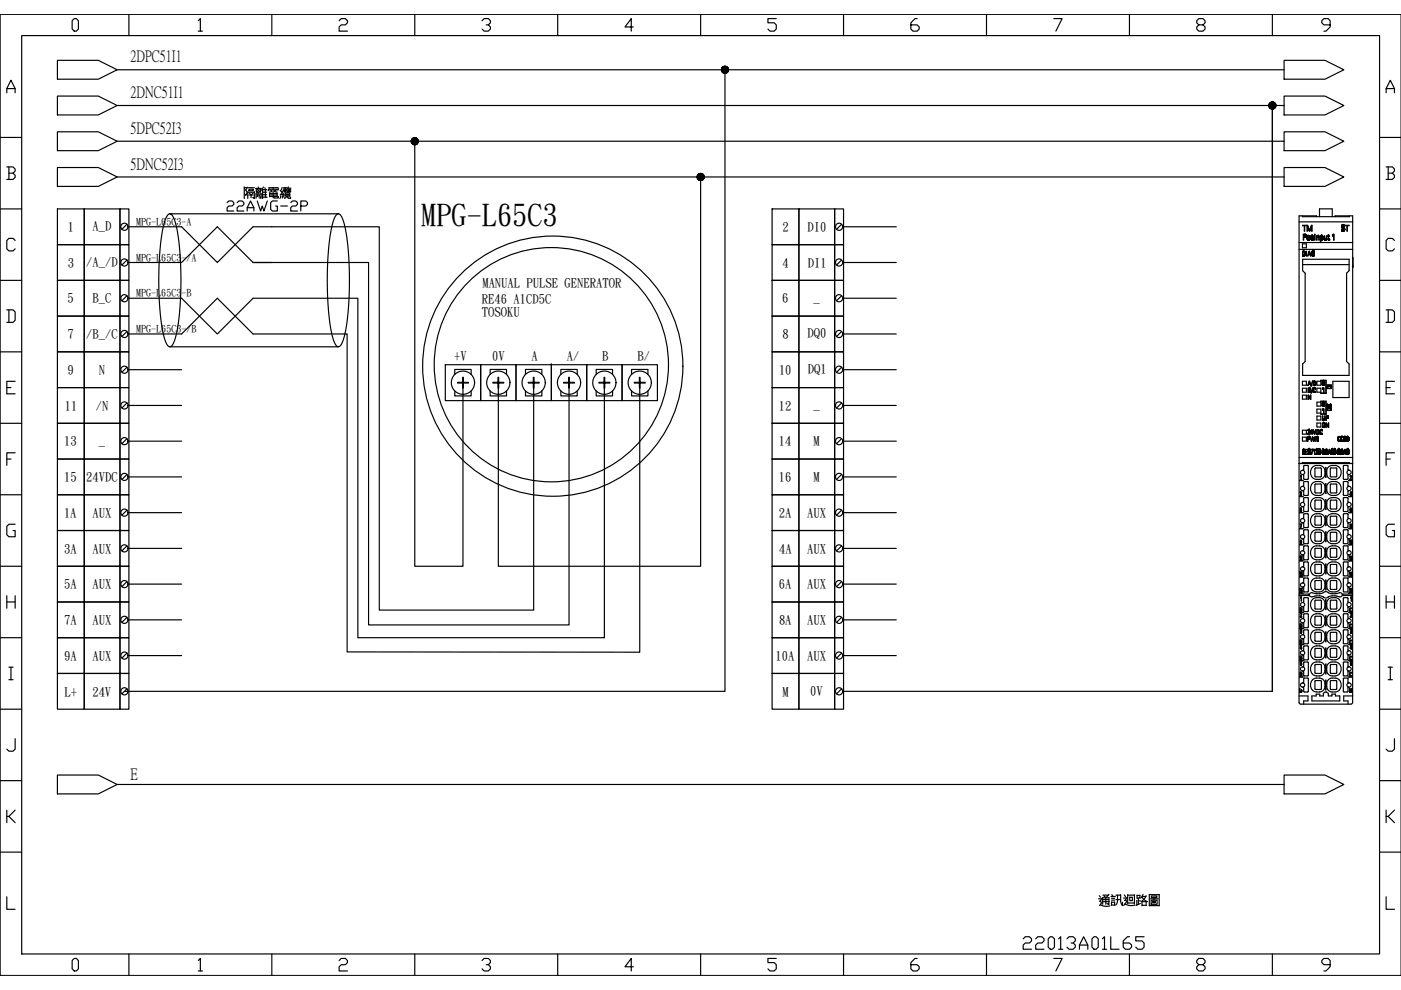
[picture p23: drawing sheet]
<svg xmlns="http://www.w3.org/2000/svg" width="297mm" height="210mm" viewBox="0 0 297 210" stroke-linecap="round" stroke-linejoin="round" font-family="sans-serif">
<defs><g id="words">
<text font-size="6.4" x="89.3" y="47.6">MPG-L65C3</text>
<text font-size="6.2" x="215.9" y="202.5">22013A01L65</text>
<text font-size="5.3" x="47.3" y="45.9">22AWG-2P</text>
<g font-size="3.4">
<text x="27.7" y="13">2DPC51I1</text>
<text x="27.7" y="20.6">2DNC51I1</text>
<text x="27.7" y="28.2">5DPC52I3</text>
<text x="27.7" y="35.7">5DNC52I3</text>
<text x="27.7" y="165.2">E</text>
</g>
<g font-size="2.7">
<text x="14.4" y="49">1</text>
<text x="19.6" y="48.8">A_D</text>
<text x="165.9" y="49">2</text>
<text x="171.2" y="49">DI0</text>
<text x="14.3" y="56.5">3</text>
<text x="18.3" y="56.4">/A_/D</text>
<text x="165.9" y="56.6">4</text>
<text x="171.3" y="56.6">DI1</text>
<text x="14.3" y="64.1">5</text>
<text x="19.6" y="64">B_C</text>
<text x="102.2" y="64.2">RE46 A1CD5C</text>
<text x="102.3" y="60.8">MANUAL PULSE GENERATOR</text>
<text x="165.9" y="64.1">6</text>
<text x="172.5" y="64">_</text>
<text x="14.3" y="71.7">7</text>
<text x="18.3" y="71.6">/B_/C</text>
<text x="102.1" y="66.9">TOSOKU</text>
<text x="165.9" y="71.7">8</text>
<text x="171.2" y="71.6">DQ0</text>
<text x="96.3" y="76.3">+V</text>
<text x="104.3" y="76.3">0V</text>
<text x="112.7" y="76.3">A</text>
<text x="120.2" y="76.3">A/</text>
<text x="127.7" y="76.3">B</text>
<text x="135.2" y="76.3">B/</text>
<text x="14.3" y="79.3">9</text>
<text x="21" y="79.3">N</text>
<text x="165.2" y="79.3">10</text>
<text x="171.3" y="79.1">DQ1</text>
<text x="13.7" y="86.9">11</text>
<text x="20.3" y="86.9">/N</text>
<text x="165.1" y="86.9">12</text>
<text x="172.5" y="86.7">_</text>
<text x="13.6" y="94.4">13</text>
<text x="21" y="94.3">_</text>
<text x="165.1" y="94.4">14</text>
<text x="172.5" y="94.4">M</text>
<text x="13.6" y="102">15</text>
<text x="18.2" y="102">24VDC</text>
<text x="165.1" y="102">16</text>
<text x="172.5" y="102">M</text>
<text x="13.6" y="109.6">1A</text>
<text x="19.6" y="109.6">AUX</text>
<text x="165.2" y="109.6">2A</text>
<text x="171.2" y="109.6">AUX</text>
<text x="13.6" y="117.2">3A</text>
<text x="19.6" y="117.2">AUX</text>
<text x="165.2" y="117.2">4A</text>
<text x="171.2" y="117.2">AUX</text>
<text x="13.6" y="124.7">5A</text>
<text x="19.6" y="124.7">AUX</text>
<text x="165.1" y="124.7">6A</text>
<text x="171.2" y="124.7">AUX</text>
<text x="13.6" y="132.3">7A</text>
<text x="19.6" y="132.3">AUX</text>
<text x="165.2" y="132.3">8A</text>
<text x="171.2" y="132.3">AUX</text>
<text x="13.6" y="139.9">9A</text>
<text x="19.6" y="139.9">AUX</text>
<text x="164.4" y="139.9">10A</text>
<text x="171.2" y="139.9">AUX</text>
<text x="13.7" y="147.5">L+</text>
<text x="19.6" y="147.5">24V</text>
<text x="165.9" y="147.5">M</text>
<text x="171.8" y="147.5">0V</text>
</g>
<g font-size="2.1">
<text x="28.8" y="47.7">MPG-L65C3-A</text>
<text x="28.8" y="55.2">MPG-L65C3-/A</text>
<text x="28.8" y="62.8">MPG-L65C3-B</text>
<text x="28.8" y="70.4">MPG-L65C3-/B</text>
</g>
</g></defs>
<g fill="none" stroke="#000" stroke-width=".25">
<path d="M.1 3h296.9M1.4 19.7v-.9l.9-1.8 .9 1.8v.9M1.4 18.8h1.8M4.6 7.5h287.9v194.8h-287.9zM15.7 3.9h.5l.4 .5v1.8l-.4 .4h-.5l-.4-.4v-1.8zM27.3 3v4.5M42 4.4l.5-.5v2.7M42 6.6h.9M57.6 3v4.5M71.9 4.4l.4-.5h.9l.5 .5v.4l-.5 .5h-.9l-.4 .4v.9h1.8M87.9 3v4.5M102.2 4.4l.4-.5h.9l.5 .5v.4l-.5 .5h-.4"/>
<path d="M103.5 5.3l.5 .4v.5l-.5 .4h-.9l-.4-.4M118.2 3v4.5M134.3 5.7h-1.8l1.3-1.8v2.7M148.5 3v4.5M164.6 3.9h-1.8v.9h1.3l.5 .5v.9l-.5 .4h-.8l-.5-.4M178.8 3v4.5M194.4 3.9h-.4l-.9 .9v1.4l.5 .4h.8l.5-.4v-.5l-.5-.4h-1.3M209.2 3v4.5M223.4 3.9h1.8l-1.3 2.7M239.5 3v4.5M254.2 5.3l-.5-.5v-.4l.5-.5h.9l.4 .5v.4l-.4 .5h-.9l-.5 .4v.5l.5 .4h.9l.4-.4v-.5l-.4-.4M269.8 3v4.5"/>
<path d="M282 5.3h-1.3l-.5-.5v-.4l.5-.5h.9l.4 .5v1.3l-.9 .9h-.4M293.9 19.7v-.9l.9-1.8 .9 1.8v.9M293.9 18.8h1.8M.1 29.1h4.5M1.4 35.4h1.4l.4 .4v.5l-.4 .4M1.9 36.7h.9l.4 .5v.4l-.4 .4h-1.4M1.9 35.4v2.6M292.5 29.1h4.5M293.9 35.4h1.3l.5 .4v.5l-.5 .4M294.3 36.7h.9l.5 .5v.4l-.5 .4h-1.3M294.3 35.4v2.6M.1 44.3h4.5"/>
<path d="M.1 59.4h4.5M3.2 51l-.4-.5h-.9l-.5 .5v1.8l.5 .4h.9l.4-.4M292.5 44.3h4.5M292.5 59.4h4.5M295.7 51l-.5-.5h-.9l-.4 .5v1.8l.4 .4h.9l.5-.4M.1 74.6h4.5M1.4 65.7h1.4l.4 .4v1.8l-.4 .5h-1.4M1.9 65.7v2.7M292.5 74.6h4.5M293.9 65.7h1.3l.5 .4v1.8l-.5 .5h-1.3M294.3 65.7v2.7M.1 89.8h4.5"/>
<path d="M1.4 82.2h.9M1.4 97.3h.9M3.2 80.8h-1.8v2.7h1.8M3.2 96h-1.8v2.7M292.5 89.8h4.5M293.9 82.2h.9M293.9 97.3h.9M295.7 80.8h-1.8v2.7h1.8M295.7 96h-1.8v2.7M.1 104.9h4.5M3.2 111.2h-1.3l-.5 .4v1.8l.5 .4h1.3v-1.3h-.4M292.5 104.9h4.5"/>
<path d="M295.7 111.2h-1.4l-.4 .4v1.8l.4 .4h1.4v-1.3h-.5M.1 120.1h4.5M.1 135.2h4.5M1.4 126.3v2.7M1.4 127.6h1.8M3.2 126.3v2.7M292.5 120.1h4.5M292.5 135.2h4.5M293.9 127.6h1.8M293.9 126.3v2.7M295.7 126.3v2.7M.1 150.4h4.5"/>
<path d="M1.9 141.5h.9M1.9 144.1h.9M2.3 141.5v2.6M3.2 156.6v2.2l-.4 .5h-.9l-.5-.5M292.5 150.4h4.5M294.3 141.5h.9M294.3 144.1h.9M294.8 141.5v2.6M295.7 156.6v2.2l-.5 .5h-.9l-.4-.5M.1 165.5h4.5M1.4 171.8v2.6M1.9 173.1l1.3 1.3"/>
<path d="M3.2 171.8l-1.3 1.3h-.5M292.5 165.5h4.5M293.9 171.8v2.6M294.3 173.1l1.4 1.3M295.7 171.8l-1.4 1.3h-.4M.1 180.7h4.5M1.4 190.1v2.7h1.8M292.5 180.7h4.5M293.9 190.1v2.7h1.8M15.7 203.2h.5l.4 .5v1.7l-.4 .5h-.5l-.4-.5v-1.7zM27.3 202.3v4.5M42 203.7l.5-.5v2.7"/>
<path d="M42 205.9h.9M57.6 202.3v4.5M71.9 203.7l.4-.5h.9l.5 .5v.4l-.5 .4h-.9l-.4 .5v.9h1.8M87.9 202.3v4.5M102.2 203.7l.4-.5h.9l.5 .5v.4l-.5 .4h-.4M103.5 204.5l.5 .5v.4l-.5 .5h-.9l-.4-.5M118.2 202.3v4.5M134.3 205h-1.8l1.3-1.8v2.7M148.5 202.3v4.5M164.6 203.2h-1.8v.9h1.3l.5 .4v.9l-.5 .5h-.8l-.5-.5M178.8 202.3v4.5M194.4 203.2h-.4l-.9 .9v1.3l.5 .5h.8l.5-.5v-.4l-.5-.5h-1.3"/>
<path d="M209.2 202.3v4.5M223.4 203.2h1.8l-1.3 2.7M239.5 202.3v4.5M254.2 204.5l-.5-.4v-.4l.5-.5h.9l.4 .5v.4l-.4 .4h-.9l-.5 .5v.4l.5 .5h.9l.4-.5v-.4l-.4-.5M269.8 202.3v4.5M282 204.5h-1.3l-.5-.4v-.4l.5-.5h.9l.4 .5v1.3l-.9 .9h-.4"/>
</g>
<!-- layer: 0 -->
<g fill="none" stroke="#000" stroke-width=".25">
<path d="M12.2 12.8h8.6l4 2-4 2h-8.6zM24.8 14.8h247.5M153.7 14.8v131.8h-127.3M272.3 12.8h8.6l4 2-4 2h-8.6zM12.2 20.4h8.6l4 2-4 2h-8.6zM12.2 27.9h8.6l4 2-4 2h-8.6zM12.2 35.5h8.6l4 2-4 2h-8.6zM24.8 22.4h247.5M24.8 29.9h247.5M24.8 37.5h247.5M51.8 39.6v2.5M52.4 39.7l-.3 .6"/>
<path d="M54.8 39.6v.4M55.8 39.6l-.4 .7M59.8 39.7l-.3 .7M60.2 39.7v1h.6M61.2 39.6l-.4 .6M87.9 29.9v90.2h10.3v-37.8M148.5 37.5v82.6h-42.8v-37.8M272.3 20.4h8.6l4 2-4 2h-8.6zM272.3 27.9h8.6l4 2-4 2h-8.6zM272.3 35.5h8.6l4 2-4 2h-8.6zM12.2 44.3h5.7v7.6h-5.7zM12.2 51.9h5.7v7.5h-5.7z"/>
<path d="M12.2 59.4h5.7v7.6h-5.7zM17.9 44.3h7.5v7.6h-7.5zM17.9 51.9h7.5v7.5h-7.5zM17.9 59.4h7.5v7.6h-7.5zM25.4 44.3h1.9v7.6h-1.9zM25.4 51.9h1.9v7.5h-1.9zM25.4 59.4h1.9v7.6h-1.9zM26.9 47.5l-1.1 1.1M26.9 55.1l-1.1 1.1M27.1 48.1h11.4l7.6 7.6 7.6-7.6h26.7v81.3h32.7v-47.1M27.1 55.7h11.4l7.6-7.6 7.6 7.6M36 45.3h-.1a4 4 0 0 0-1.3 3l-.6 4-.3 4.6v4.8l.3 4.6a16.1 16.1 0 0 0 1.6 7 .63 .63 0 0 0 .7 .2 .63 .63 0 0 0 .4-.6 33.7 33.7 0 0 0 1.6-11.7v-4.3l-.2-4.1a17.2 17.2 0 0 0-1.6-7.2l-.5-.3h35.7"/>
<path d="M53.7 55.7h24.4v76.8h42.5v-50.2M53.7 55.7h3.9M71.4 45.5a.67 .67 0 0 1 1 .5 36 36 0 0 1 1.7 12.5l-.3 7.8a16.1 16.1 0 0 1-1.7 7 .63 .63 0 0 1-.6 .2 .63 .63 0 0 1-.4-.6 33.7 33.7 0 0 1-1.7-11.7v-4.9l.3-3.5a17.5 17.5 0 0 1 1.6-7.2zM163.7 44.3h5.7v7.6h-5.7zM163.7 51.9h5.7v7.5h-5.7zM163.7 59.4h5.7v7.6h-5.7zM169.4 44.3h7.6v7.6h-7.6zM169.4 51.9h7.6v7.5h-7.6zM169.4 59.4h7.6v7.6h-7.6zM177 44.3h1.8v7.6h-1.8zM177 51.9h1.8v7.5h-1.8zM177 59.4h1.8v7.6h-1.8z"/>
<path d="M178.4 47.5l-1 1.1M178.4 55.1l-1 1.1M178.7 48.1h11.3M178.7 55.7h11.3M275.4 52.9h11.4M275.4 51.4h11.4M275.4 47h11.4M276.1 45.8v.1h10v-.1M276.1 51.7h.9v.8h-.9zM276.2 54.3h.1M276.2 47.8h.8l-.4 .1v1.1l-.1-1.1zM276.2 55h9.8v2.4l-.5 .5v18.7l.5 .6v2.4h-9.8v-2.4l.5-.6v-18.7l-.5-.5z"/>
<path d="M276.2 56.1h9.8M276.2 54.2h.1M276.3 54.2h.1M276.3 53.3h.1M276.4 54.3h-.1M276.4 53.3h.1M276.4 54.2h.1M276.4 54.3h.1M276.4 53.3h-.2v.9M276.4 53.3l.2 .2M276.4 53.3h.2M276.4 53.4l.3 .2"/>
<path d="M276.5 54.3h-.3M276.5 54.2l-.1 .1M276.5 54.2h-.1M276.5 53.3h-.3v1M276.5 54.2h-.2M276.5 54.2h.1M276.6 54.2h.1M276.6 54.2h-.1M276.6 53.3h.1M276.6 54.1h.1M276.6 53.3v.1M276.6 54.1l-.1 .1"/>
<path d="M276.6 53.3l.1 .1M276.6 53.5h.1M276.6 50.2h.1M276.6 53.5v.6M276.6 49.8h.2M276.6 49.7l.3 .2M276.6 53.4h.1M276.7 50.2h.1M276.7 53.6h.1M276.7 54.1h.1M276.7 53.4h.1M276.7 53.9h.1"/>
<path d="M276.7 53.7h.1M276.7 53.4v.1M276.7 53.8h.1M276.7 54.1l-.1 .1M276.7 54h.1M276.7 53.5h.1M276.7 49.8h.1M276.7 53.5v.2M276.7 53.9v.2M276.7 53.6v.5M276.7 53.9v.1M276.7 49.8h-.3v.4h.3l.1-.3"/>
<path d="M276.7 49.8l.1 .1M276.8 49.7h.1M276.8 50.3h.1M276.8 49.8h.1M276.8 50.3h-.2M276.8 49.8l.1 .1M276.8 49.8v.1M276.8 50.1l-.1 .1M276.8 50.1h.1M276.8 49.9h.1M276.8 50.2h.1M276.8 50.2l-.1 .1"/>
<path d="M276.8 49.7h-.5v1.2l.1-.6 .4-.1M276.8 49.9l.1 .1M276.9 50h.1M276.9 49.8v.1M276.9 50.2h.1M276.9 50.2h-.1M276.9 49.9h.1M276.9 50.1h.1M276.9 49.9v.2M276.9 50v.2M276.9 53.3l.1 1zM277.1 50.5h.1"/>
<path d="M277.1 50.4h.1M277.1 50.4v.1M277.1 50.6h.1M277.1 50.6l.1 .1M277.2 50.6h.1M277.2 50.3h-.1M277.2 50.3h.1M277.2 50.2v.6M277.2 50.2h.1M277.2 50.2v.1M277.2 50.8l.1 .1M277.2 50.1v.1"/>
<path d="M277.2 50.1h.1M277.2 50.4h.1M277.2 50.5v.1M277.2 50.3v.3M277.2 50.6l.1 .2M277.2 50.6l.3 .2M277.3 50.2h.1M277.3 50.2l-.1 .1M277.3 50.7v.1M277.3 50.1h-.1M277.3 50.8l.1 .1M277.3 50l-.1 .1"/>
<path d="M277.3 50h.2M277.3 50.9h.1M277.3 50h.1M277.3 50.8h.1M277.4 50.8h.1M277.4 50.1h.1M277.4 50h-.1M277.4 50.9h.1M277.4 48.2l-.3-.4v1.2l.1-1 .4 1 .3-.5M277.4 50.1h.2M277.4 48.2h.1M277.4 48.2l.2 .7"/>
<path d="M277.4 50.1l-.1 .1M277.4 50h.1M277.5 50.1h.1M277.5 50l.2 .2M277.5 50.9h.1M277.5 50h.1M277.5 50.1l.1 .6-.1 .1M277.5 48.6h.1M277.5 53.5l-.1 .4h.4l-.1-.1M277.6 53.3l.4 .9-.2-.2h-.4l-.2 .2zM277.6 53.5h-.1M277.6 50.1v.1"/>
<path d="M277.6 50.7l-.1 .1M277.6 53.4v.1M277.6 53.4h.1M277.6 50.7v.1M277.6 50.8v.1M277.6 50.1l.1 .1M277.6 50.2l.1 .1M277.6 53.4l.1 .4M277.6 50.8h.1M277.6 50.7h.1M277.6 48.9h.1M277.6 50.2h.1"/>
<path d="M277.6 50.6v.1M277.7 50.6h-.1M277.7 50.4h.1M277.7 50.5v.1M277.7 48.9h.1M277.7 50.2v.1M277.7 50.2v.6l-.3 .1M277.7 53.8h.1M277.7 50.3h.1M277.7 50.6v.1M277.7 50.5h.1M277.8 54v.1"/>
<path d="M277.9 48.4v.1M277.9 50.2h.1M277.9 50.3h.1M277.9 50.7h.1M277.9 50.3l.1 .1M277.9 50.7l.1 .1M278 48.1l-.3 .8M278 50.3v.1M278 50.7v.1M278 48.1l.2-.3v1.2l-.1-1-.2 .4M278 48.1h.1M278 50.8h.1"/>
<path d="M278 50.1v.3M278 50.4h.1M278 50.1h.1M278 50.8l.1 .1M278 50.1v.1M278 50.3l.2 .1M278 50.7h.1M278 50.7h-.1M278 50.7l.1 .1M278 50.3h.1M278 50.2h.1M278.1 50.1h.1"/>
<path d="M278.1 50.1h-.1M278.1 50.4h.1M278.1 50.7v.1M278.1 50.3l.1 .1M278.1 50.8h.1M278.1 50.3h.1M278.1 50.1l-.1 .2M278.1 50l-.1 .1M278.1 50.9h.1M278.1 50.4v.1M278.1 53.8v.1M278.1 53.9v.1"/>
<path d="M278.1 53.6v.1M278.1 54v.1M278.1 53.5v.1M278.1 50h.1M278.1 53.5v.6M278.1 50.5h.1M278.1 54.1h.1M278.1 53.4v.1M278.2 50.9h.1M278.2 54.1v.1M278.2 53.4h-.1M278.2 50.5h.1"/>
<path d="M278.2 50.1l-.1 .1M278.2 53.8h.1M278.2 53.7h.1M278.2 53.9v.2M278.2 53.6h.1M278.2 50h.1M278.2 53.5v.5M278.2 54.2h.1M278.2 53.5h.1M278.2 54.2l.2 .1M278.2 54h.1M278.2 53.5v.1"/>
<path d="M278.2 53.3h.1M278.2 54v.1M278.2 50.4h.1M278.2 53.4v.1M278.2 50.1h.1M278.2 53.4h.1M278.2 54.1h.1M278.2 54.1l.1 .1M278.2 50.1l.1 .1M278.3 50h.1M278.3 50l.1 .2M278.3 50.1h.1"/>
<path d="M278.3 50h-.2M278.3 53.4h.1M278.3 50.9h.1M278.3 54.2v.1M278.3 54.1h.1M278.3 53.4h-.1M278.3 53.3l-.2 .2M278.3 53.4h.2M278.3 53.3l.3 .1M278.3 50.5h.1M278.3 53.3h-.1M278.3 54.2h.1"/>
<path d="M278.3 50.4h.1M278.3 50.1l.1 .1M278.3 53.3h.1M278.3 54.2h.2M278.3 50.8h-.1M278.3 50.2h.1M278.3 50.8h.1M278.3 50.5l.1 .1M278.3 50.4l.1 .1M278.4 50.2h.1M278.4 50.9h-.1M278.4 54.2h.1"/>
<path d="M278.4 50.5h.1M278.4 54.3h.1M278.4 50.7h.1M278.4 50.9h.1M278.4 50.7l-.1 .1M278.4 53.3h.1M278.4 50.6h.1M278.4 50.6v.1M278.4 50.1h.1M278.4 50.8l-.1 .1M278.4 50.8v.1M278.4 50.8h.1"/>
<path d="M278.5 50.8l-.1 .1M278.5 50.5v.1M278.5 53.3h.1M278.5 50.8h.1M278.5 54.3h.1M278.5 50.6h.1M278.5 50.7h.1M278.5 50.6v.1M278.5 50.7l-.1 .1M278.5 54.2h.1M278.5 53.4h.1M278.5 54.3h-.1"/>
<path d="M278.6 53.4h.1M278.6 54.2l-.1 .1M278.6 53.4v.1M278.6 53.5h.1M278.6 54.2h.1M278.6 53.3h.1M278.6 54.1v-.3l-.2-.1h.3l-.1 .5M278.6 54.1l-.1 .1M278.7 54.2h-.1M278.7 53.4v.1M278.7 53.5h-.1M278.7 49.7l.1 1.2z"/>
<path d="M279.1 45.9v-.1h-3.7v103.1l.4 .4h10.6l.4-.4v-103.1h-3.7v.1M279.2 50.1l-.1-.1v.9l.2-.7M279.2 50.3h.1M279.3 50.2h.1M279.3 50.1h-.1M279.3 50.1h.1M279.4 50.1h.1M279.4 50.1l.2 .1v.7l.1-.7M279.4 50.1h-.1M279.4 50l-.2 .1M279.5 50l.1 .1M279.5 50.1l.1 .2"/>
<path d="M279.5 50h.1M279.5 50.1h.1M279.5 50h-.2M279.6 50.1h.1M279.6 50.2h.1M279.6 50.3h.1M279.7 50.1v.1M279.7 50.2h.1M279.7 50.2v.1M279.8 45.9v-1.6h2.7v1.6M280 50.8l.1 .1M280 50.8h.1"/>
<path d="M280 50.6l.1 .2M280 50.3h.1M280 50.7h.1M280 50.3v.4M280.1 50.8h.1M280.1 50.8l.1 .1M280.1 50.7h.1M280.1 50.1h-.1M280.1 50.2h.1M280.1 50.7v.1M280.1 50.1h.1M280.1 50.2l-.1 .1"/>
<path d="M280.1 50.9h.2M280.1 50.8h.2M280.1 50.1v.1M280.1 50.1l-.1-.1v1.2v-.4M280.1 50.1h.3M280.1 50.9h.1M280.2 50h.1M280.2 50h-.1M280.2 50.1l-.1 .1M280.2 50.1h.1M280.2 50l-.1 .1M280.2 50.1h-.1"/>
<path d="M280.2 50.1l.2 .1M280.2 50l.2 .1M280.2 50.9h.1M280.3 50.1h.1M280.3 50.9h.1M280.3 50.8h.1M280.3 50l.2 .2M280.3 50.2h.1M280.4 50.9h.1M280.4 50.1h.1M280.4 50.2h.1M280.4 50.7h.1"/>
<path d="M280.4 50.2v.1M280.4 50.9h-.1M280.4 50.7l-.1 .1M280.4 50.8v.1M280.4 50.3h.1M280.4 50.3v.1M280.4 50.4h.1M280.4 50.6v.1M280.4 50.3v.3M280.4 50.5h.1M280.4 50.8h.1M280.5 50.8l-.2 .1"/>
<path d="M280.5 50.2h.1M280.5 50.7h.1M280.5 50.2v.5M280.5 50.7l-.1 .1M280.5 50.3h.1M280.5 50.6h.1M280.5 50.4h.1M280.8 50.7h.1M280.8 50.7l.1 .2M280.8 50.8l.1 .1M280.8 50.8h.1M280.8 50.8v-.8v.7l.2 .1"/>
<path d="M280.8 50.7l.1 .1M280.8 50.9h.1M280.9 50.9h.2M280.9 50.9h.1M280.9 50.8h.1M281 50.9h.1M281 50.8h.1M281.1 50.8h.1M281.1 50.8h-.1M281.1 50.7l-.1 .1M281.2 50.8h-.1M281.2 50.7h.1"/>
<path d="M281.2 50.8l-.1 .1M281.2 50.8l-.2 .1M281.2 50.7l.1-.7v.9l-.1-.1M281.2 50.7l-.1 .1M281.2 50.8h.1M281.2 50.6v.1M281.2 50.6h.1M281.6 50.7h.1M281.6 50.8l.1 .1M281.6 50.8h.1M281.7 50.8h.1M281.7 50.9h.1"/>
<path d="M281.7 50.7h.1M281.7 50.7v.1M281.7 50.8h.2M281.7 50.8v-.7l.2-.1h-.2l-.1-.2v.2l-.1 .1h.1v.7M281.8 50.9h.1M281.8 50.8h.1M281.9 50.8h-.1M281.9 50.8v.1M281.9 50.9h-.1M281.9 50.9h-.2M282.5 49.9h.1M282.5 49.9v.1"/>
<path d="M282.5 50h.1M282.6 49.9h.1M282.6 50h.1M282.6 50h-.1M282.6 49.9h-.1M282.6 49.8h.1M282.7 49.8v.1M282.7 49.7l-.2 .2M282.7 49.7h.1M282.7 49.7h.1v1.2l-.1-1.1-.1 .2M284.4 48.8h.1M284.4 48.8l.1 .1"/>
<path d="M284.4 48h.1M284.4 48l.1 .2M284.5 48.2h.1M284.5 48h.1M284.5 48l-.1 .1M284.5 48.2l.1 .1M284.5 47.9h.1M284.5 48.9h.1M284.5 47.9v.1M284.5 48.9l.1 .1M284.5 48.1h.1M284.5 48.3h.1"/>
<path d="M284.5 48.3l.3 .1M284.5 48.1l.1 .1M284.5 48v.1M284.5 48.8h.1M284.5 47.8h.1M284.5 48.9v-.1l.2 .2M284.5 48.8l.1 .1M284.5 48.9l.2 .1M284.6 48.8h.1M284.6 47.8l-.1 .1M284.6 47.8h.1M284.6 48.9h.1"/>
<path d="M284.6 48.3h.1M284.6 47.9l-.1 .1M284.6 47.9h.1M284.6 48.9h.3M284.6 48.2h.1M284.6 47.8h-.1M284.6 48.3l.3 .2M284.6 49h.1M284.7 47.8h-.1M284.7 48.2l.1 .1M284.7 49h.1M284.7 47.8h.3"/>
<path d="M284.7 48.3h.1M284.7 47.9l-.2 .2M284.7 47.9h-.1M284.7 47.9h.2M284.7 47.8h.1M284.7 48.9h.1M284.8 47.8l-.1 .1M284.8 48.3h.1M284.8 48.4h.1M284.8 49h.1M284.8 47.8v.1M284.8 48.3l.1 .1"/>
<path d="M284.8 48.9h.1M284.9 47.9h.1M284.9 49h-.1M284.9 47.8h.1M284.9 49h.1M284.9 48.4h.1M284.9 48.5h.1M284.9 48.5l.1 .1M284.9 48.8h.1M284.9 49h-.3M284.9 48.9v.1M284.9 48.8v.1"/>
<path d="M284.9 48.9h.1M284.9 48.9l-.1 .1M284.9 47.9l.1 .1M285 48h.1M285 48.8h-.1M285 48.9l-.1 .1M285 48.8h.1M285 48.5h.1M285 48.8l-.1 .1M285 48.4h.1M285 48.4v.1M285 47.9h.1"/>
<path d="M285 48.6h.1M285 48.9h.1M285 48.9h-.1M285 48.6v.1M285 48.7h.1M285 48.7v.1M285 47.9l.1 .1M285.1 48.8l-.2 .1M285.1 48.8h.1M285.1 48.5v.2M285.1 48.5v.1M285.1 48.7h.1"/>
<path d="M285.1 48.7l-.1 .2M285.1 48.7v.1M285.1 48.6h.1M285.2 47.8h.8l-.3 .1v1.1l-.1-1.1zM286.8 54.7v2M286.8 56.6h.1M286.8 56.2h.1M12.2 67h5.7v7.6h-5.7zM12.2 74.6h5.7v7.6h-5.7zM17.9 67h7.5v7.6h-7.5zM17.9 74.6h7.5v7.6h-7.5zM25.4 67h1.9v7.6h-1.9z"/>
<path d="M25.4 74.6h1.9v7.6h-1.9zM26.9 62.7l-1.1 1.1M26.9 70.3l-1.1 1M26.9 77.9l-1.1 1M27.1 63.2h11.4l7.6 7.6 7.6-7.6h22.2v72h52.2v-52.9M27.1 70.8h11.4l7.6-7.6 7.6 7.6h19.9v67.4l62 .1v-56M27.1 78.4h11.4M36 73.5h35.7M163.7 67h5.7v7.6h-5.7zM163.7 74.6h5.7v7.6h-5.7zM169.4 67h7.6v7.6h-7.6zM169.4 74.6h7.6v7.6h-7.6z"/>
<path d="M177 67h1.8v7.6h-1.8zM177 74.6h1.8v7.6h-1.8zM178.4 62.7l-1 1.1M178.4 70.3l-1 1M178.4 77.9l-1 1M178.7 63.2h11.3M178.7 70.8h11.3M178.7 78.4h11.3M12.2 82.2h5.7v7.6h-5.7zM12.2 89.8h5.7v7.5h-5.7zM12.2 97.3h5.7v7.6h-5.7zM17.9 82.2h7.5v7.6h-7.5z"/>
<path d="M17.9 89.8h7.5v7.5h-7.5zM17.9 97.3h7.5v7.6h-7.5zM25.4 82.2h1.9v7.6h-1.9zM25.4 89.8h1.9v7.5h-1.9zM25.4 97.3h1.9v7.6h-1.9zM26.9 85.4l-1.1 1.1M26.9 93l-1.1 1.1M27.1 86h11.4M27.1 93.5h11.4M163.7 82.2h5.7v7.6h-5.7zM163.7 89.8h5.7v7.5h-5.7zM163.7 97.3h5.7v7.6h-5.7z"/>
<path d="M169.4 82.2h7.6v7.6h-7.6zM169.4 89.8h7.6v7.5h-7.6zM169.4 97.3h7.6v7.6h-7.6zM177 82.2h1.8v7.6h-1.8zM177 89.8h1.8v7.5h-1.8zM177 97.3h1.8v7.6h-1.8zM178.4 85.4l-1 1.1M178.4 93l-1 1.1M178.7 86h11.3M178.7 93.5h11.3M275.4 98.3h11.4M275.4 97h11.4"/>
<path d="M276.1 98.3v-.2h10v.2M276.1 92.7h.9v.8h-.9zM276.1 91.2h.9v.8h-.9zM276.1 82.3h.9v.9h-.9zM276.1 80.8h.9v.9h-.9zM276.1 83.8h.9v.8h-.9zM276.2 95.7h.1M276.2 95.9v.3M276.2 95.6h.1M276.2 95.6v.1M276.2 95.5v.6M276.2 95.5h.1"/>
<path d="M276.2 96.2h.1M276.2 96.2l.1 .1M276.3 99.7a.45 .45 0 0 1 .3 .5 .45 .45 0 0 1-.3 .4M276.3 99.7a.46 .46 0 0 0-.6 .5 .46 .46 0 0 0 .6 .4M276.3 96.2h.1M276.3 99.7h.1M276.3 95.4l-.1 .1M276.3 95.8h.1M276.3 95.7h.1M276.3 96.3l.1 .1M276.3 95.3v.1M276.3 96.3h.1"/>
<path d="M276.3 96h.1M276.3 95.5v.3M276.3 96v.2M276.3 96.1h.1M276.3 96.1v.1M276.3 95.9h.1M276.3 95.9v.1M276.3 95.4v.2zM276.3 95.4h.1M276.3 96.2l.1 .1M276.3 95.3h.1M276.4 95.8l-.1 .1"/>
<path d="M276.4 95.7l-.1 .1M276.4 95.7h.1M276.4 96.2h.1M276.4 95.4h-.1M276.4 95.8h.1M276.4 95.3h.1M276.4 96.3h.1M276.4 95.4h.1M276.4 95.3h-.1M276.4 95.3v.1M276.4 95.7l.2 .1M276.4 96.4h.1"/>
<path d="M276.5 95.3v.1M276.5 96.3h.1M276.5 95.3l.1 .1M276.5 95.8h.1M276.5 95.3h.1M276.5 95.4h-.2M276.5 96.3h-.1M276.5 95.4h.1M276.5 95.7h-.1M276.5 95.7l.1 .1M276.5 96.2h.1M276.5 95.7h.1"/>
<path d="M276.6 95.8v.1M276.6 95.3h.1M276.6 96.2h.1M276.6 95.8v.4M276.6 95.7l-.3 .1M276.6 96.2h-.1M276.6 96.1l-.1 .2M276.6 95.9h.1M276.6 95.7h.1M276.6 96h.1M276.6 96.1h.1M276.6 95.7v.1"/>
<path d="M276.6 95.4h.1M276.6 96.2v.1M276.6 95.8h.1M276.6 96.2l-.1 .1M276.6 95.9v.3M276.6 95.9l.1 .1M276.7 96.1h-.1M276.7 96h.1M276.7 96.1h.1M276.8 95.3h.4l-.4 .1v.3h.4l-.4 .1v.5h.4h-.4zM277.2 98.7l.2 .1v2.7l-.2 .1M277.2 98.7h-.7l-.1 .9-.1 .1"/>
<path d="M277.3 81.7l.3-.9 .3 .9M277.3 91.9v.1M277.3 91.3h.1M277.3 91.2h.1M277.3 81.7h.1M277.3 83.8l.6 .8v-.8v.9l-.5-.8-.1 .8zM277.3 96.1v.1M277.3 95.6h.1M277.3 96.2h.1M277.3 96.2l.1 .1M277.3 95.6l.1 .1M277.3 95.5h.1"/>
<path d="M277.4 95.7l.1 .1M277.4 95.7h.1M277.4 96.2l.1 .1M277.4 95.4h.1M277.4 96.3h.1M277.4 96.1h-.1M277.4 95.4l-.1 .2M277.4 96.1v.1M277.4 91.3h.1M277.4 95.5h.1M277.4 96.2h.1M277.4 91.2l-.1 .1"/>
<path d="M277.4 96.1l-.1 .1M277.4 95.6v.1M277.4 95.6l.1 .1M277.4 91.2v.1M277.4 95.5v.1M277.4 95.3h.1M277.4 91.2h.2M277.4 95.4v.1M277.5 91.2l-.2 .1M277.5 96.3h.1M277.5 95.3l-.1 .1M277.5 95.4h.1"/>
<path d="M277.5 93h.1M277.5 95.8l.1 .1M277.5 95.4h-.1M277.5 95.3h.1M277.5 92.7h.1M277.5 92.6l.1 .1M277.5 95.3h-.1M277.5 91.7h.1M277.5 91.2h.1M277.5 95.7h.1M277.5 92.7l.1 .1M277.5 91.7l-.2 .2"/>
<path d="M277.5 95.8h.1M277.5 81.2v.1M277.5 95.7l.1 .1M277.5 95.3v.1M277.5 91.2l.2 .1M277.5 92.7l-.3-.1v.9l.1-.4h.3M277.5 91.7l-.2 .3 .5 .1h-.5v-.1M277.5 91.6v.1M277.6 96.3h.1M277.6 92.7h-.3v.3h.3M277.6 96.3v.1M277.6 95.3h.1"/>
<path d="M277.6 92.7h.1M277.6 95.8h.1M277.6 91.6h-.1M277.6 91.2h.1M277.6 91.2h-.2M277.6 93h.1M277.6 93h-.1M277.6 95.9h.1M277.6 83.2h.1M277.6 82.3h.1M277.6 92.8h.1M277.6 91.6h.1"/>
<path d="M277.6 91.2l.1 .1M277.6 91.2l.1 .3M277.6 91.7h.1M277.6 82.4h.1M277.6 93.1h.1M277.6 92.7l.1 .1M277.6 91.5h.1M277.6 91.2v.1M277.6 95.4h.1M277.6 91.3h.1M277.6 92.8v.2M277.6 84.3h.1"/>
<path d="M277.6 80.9v.1M277.6 91.3v.2M277.6 92.8v.1M277.6 92.9h.1M277.6 92.9l-.1 .1M277.6 95.8l.2 .1M277.6 93l-.1 .1M277.6 96.2l-.1 .1M277.6 91.5v.1M277.7 96.2h.1M277.7 91.4l-.1 .1M277.7 91.4h.1"/>
<path d="M277.7 92.7h.1M277.7 91.3h.1M277.7 95.3h.1M277.7 93h.1M277.7 91.6l-.1 .1M277.7 96.2l-.1 .1M277.7 96.3h-.1M277.7 82.4h.1M277.7 82.4h-.3v.3h.3M277.7 95.4v.1M277.7 81.1l.1 .3h-.4l.2-.5 .1 .3M277.7 91.2h.1"/>
<path d="M277.7 96.3h.1M277.7 82.8h.1M277.7 95.4h.1M277.7 91.6h.1M277.7 83.2h.1M277.7 82.8l.1 .1M277.7 83.1h.1M277.7 91.5v.1M277.7 95.9v.1M277.7 95.8v.1M277.7 92.9h.1M277.7 92.9l-.1 .2"/>
<path d="M277.7 96.2h-.1M277.7 91.5h.1M277.7 82.7h.1M277.7 95.5h.1M277.7 92.9l-.1 .1M277.7 92.9v-.2v.3M277.7 82.4l.1 .1M277.7 95.3v.1M277.7 96.1v.1M277.7 82.3h-.4v.9h.4M277.7 91.4v.1M277.7 96h.1"/>
<path d="M277.7 96.1h.1M277.7 96l.1 .2M277.7 83.1h-.1M277.7 82.3l.1 .2M277.7 82.4v.1M277.7 81.3h.1M277.7 95.9h.1M277.8 82.5h.1M277.8 95.9h.1M277.8 83.2h.1M277.8 96.2l-.3 .2M277.8 96.2l-.1 .1"/>
<path d="M277.8 82.4h.1M277.8 82.7v.1M277.8 95.5h.1M277.8 82.6l-.1 .1M277.8 83.1h.1M277.8 82.7h.1M277.8 95.9v.1M277.8 82.6h.1M277.8 82.6l-.2 .1M277.8 82.5v.2M277.8 82.8h.1M277.8 96h.1"/>
<path d="M277.8 82.8v.2M277.8 96v.1M277.8 83l-.1 .1M277.8 83h.1M277.8 82.7l-.4 .1v.3h.3M277.8 82.9h.1M277.8 83v.1M277.8 82.7l.1 .2M277.8 82.4v.1M277.8 83.1l-.2 .1M277.8 81.5l.1 .1M277.8 81.5h-.4l-.1 .2"/>
<path d="M277.8 81.5h.1M277.8 82.6v.1M277.8 82.5v.1M277.8 84.5h.1M277.8 82.8v.3M277.9 83h.1M277.9 83l-.1 .1M277.9 81.6h.1M277.9 82.9h.1M277.9 91.8h.1M277.9 81.7h.1M278.1 91.2h.1v.6h.2l-.2 .3v-.3h-.4z"/>
<path d="M278.1 91.2l.1 .6-.3-.1zM278.3 80.8l-.3 1.1zM278.3 82.3l-.3 1zM278.3 95.4h.1M278.3 95.4l-.4-.1h.4l-.2 1 .2-.9M278.4 93v.2M278.4 82.9h.1M278.4 83h.1M278.4 83v.1M278.4 92.8h.1M278.4 93.1l-.1-.4-.3 .8-.2-.8 .3 .8 .3-.9 .1 .8M278.4 83.1h.1"/>
<path d="M278.4 93.2h.1M278.4 93.2l.2 .3 .2-.8-.2 .7M278.4 81.7h.1M278.4 83.1l.4 .1M278.5 82.9h.1M278.5 82.5h.1M278.5 81.7h.1M278.5 82.4v.7M278.5 82.5v.5M278.5 83v.1M278.5 83h.1M278.5 83.1h.1"/>
<path d="M278.5 83.2h.1M278.5 82.4h.1M278.5 82.4v.1M278.5 82.3h.1M278.5 95.5h.1M278.6 95.5h.1M278.6 83.1h.1M278.6 82.4h-.1M278.6 93.4v.1M278.6 80.8h-.2v.9M278.6 80.8h.1M278.6 82.3h.1"/>
<path d="M278.6 82.4h.1M278.6 95.4h.1M278.6 81.7h.1M278.6 82.3l-.2 .1M278.7 81.7h.1M278.7 83.1h.1M278.7 80.9h.1M278.7 80.8l.1 .1M278.7 95.4h.1M278.7 95.3l-.1 .2M278.7 95.3l-.2 .2M278.7 95.3h.1"/>
<path d="M278.7 95.3l.1 1-.1-.9M278.7 82.4h.1M278.7 91.9v.1M278.7 83.2h.1M278.7 92h.1M278.7 81.7h-.2M278.7 82.3h.1M278.7 83.1l-.2 .1M278.8 82.3h.1M278.8 80.8l.1 .2M278.8 83.1h.1M278.8 83.2h.1"/>
<path d="M278.8 83.1h-.1M278.8 80.9v.1M278.8 80.9l.1 .5M278.8 91.7l-.1 .3M278.8 82.3l.1 .1M278.8 91.7l.2-.5-.2 .9-.4-.9 .3 .7M278.8 91.7h.1M278.8 82.4h.1M278.8 82.3l-.3 .1M278.8 83.2h-.1M278.8 81h.1M278.8 82.4v.1"/>
<path d="M278.8 81l-.3-.1v.8l.3-.1 .1-.2M278.8 83l.1 .1M278.8 83v.1M278.9 83.1h.1M278.9 80.9v.1M278.9 81.1h.1M278.9 81.6l-.2 .1M278.9 81.5h.1M278.9 82.4h.1M278.9 81.4h.1M278.9 81.2h.1M278.9 81.6h-.2"/>
<path d="M278.9 81.6h.1M278.9 83.1l-.1 .1M278.9 82.4l-.1 .1M278.9 83.1h-.1M278.9 81l.1 .2M278.9 81.5v.1M278.9 81.4v.2M278.9 81.1v.3M278.9 81.4v.1M279 81.4l-.1 .1M279 95.4h.1M279 96.2h.1"/>
<path d="M279 96.2v.1M279 96.3h.1M279 95.3v.1M279 96.2l.1 .1M279 95.3h.1M279 95.4h.3M279.1 96.2h.1M279.1 96.3h.1M279.1 95.3h.1M279.1 95.3h-.1M279.1 95.3l-.1 .1M279.1 98.1v.2"/>
<path d="M279.2 95.8l.1 .1M279.2 95.8v.1M279.2 95.8h.1M279.2 95.8l.1 .2M279.2 96.3h.1M279.2 95.7h.1M279.2 95.3v.1M279.2 95.3h.1M279.2 80.8h.8v.9h-.8zM279.2 82.3h.8v.9h-.8zM279.2 85.3h.8v.8h-.8zM279.2 86.7h.8v.9h-.8z"/>
<path d="M279.2 88.2h.8v.9h-.8zM279.2 89.7h.8v.8h-.8zM279.2 92.1h.2M279.2 95.9h.1M279.2 92.6l.2 .2M279.2 93h.1M279.2 93.1l.1 .1M279.2 92.7h.1M279.2 95.7v.1M279.2 92.7l.2 .1M279.3 92.7v.1M279.3 96.3h-.1"/>
<path d="M279.3 95.3l-.3 .1M279.3 95.3l.1 .1M279.3 96.2h.1M279.3 95.9h.1M279.3 95.4v.1M279.3 95.8h.1M279.3 95.9v.1M279.3 92.7l.1 .1M279.3 92.7h.1M279.3 95.7h.1M279.3 95.4h.1M279.3 96.3h.1"/>
<path d="M279.3 93h.1M279.3 92.7h-.3v.3h.3M279.3 95.8v.1M279.3 95.5h.1M279.3 95.3v.1M279.3 96.1h.1M279.3 95.5v.2M279.3 96.1v.1M279.3 95.8v.5M279.3 93.1h.1M279.3 92.7l-.3-.1v.9v-.4l.3 .1M279.3 96v.2"/>
<path d="M279.3 96h.1M279.3 93.1l.1 .1M279.3 92.8h.1M279.3 93.2h.1M279.3 96.2l-.2 .1M279.3 95.4l.1 .1M279.4 93h.1M279.4 95.7l-.1 .1M279.4 96.2l-.2 .1M279.4 95.5h.1M279.4 92.9l-.1 .1M279.4 95.7h-.1"/>
<path d="M279.4 95.9v.1M279.4 93.2v.1M279.4 95.5v.2M279.4 95.6h.1M279.4 92.9l-.2 .1M279.4 93l-.1 .1M279.4 95.6l-.2 .1M279.4 95.6l-.1 .1M279.4 93.3h.1M279.4 93.4l.1 .1M279.4 92.9h.1M279.4 96.1l-.1 .1"/>
<path d="M279.4 93.5h.1M279.4 93.4h.1M279.4 93.1v.5M279.4 96.1h.1M279.4 93.1h.1M279.4 93.6h.1M279.4 91.2h.1M279.4 92.7h.1M279.4 91.2h.2M279.4 92h.1M279.4 92.8v.1M279.4 93.2l.1 .3"/>
<path d="M279.4 93.2h.1M279.4 92.8h.1M279.4 92.8v.2M279.4 92.9v.1M279.4 91.2l.2 .1M279.4 92.1h.1M279.5 93.5h.1M279.5 92.1h.1M279.5 92.1h-.2M279.5 96.1h.1M279.5 96.1v.1M279.5 95.6v.1"/>
<path d="M279.5 91.2h.1M279.5 95.4h.1M279.5 95.9v.1M279.5 91.2h-.2v.8h.2M279.5 95.4v.1M279.5 95.6h.1M279.5 95.9h.1M279.5 92h-.1M279.5 95.9v.4M279.5 96.3h.1M279.5 92h.1M279.5 95.7l.1 .1"/>
<path d="M279.5 95.3v.1M279.5 95.7h.1M279.5 96h.1M279.5 95.3h.3M279.5 92v.1M279.5 95.8h.1M279.5 95.5h.1M279.5 95.3h.1M279.5 95.6l.1 .1M279.6 95.3h.1M279.6 96.2h.1M279.6 95.9l-.1 .1"/>
<path d="M279.6 95.4h.1M279.6 91.9l-.1 .1M279.6 95.9v.3M279.6 96.3h.1M279.6 95.8h.1M279.6 95.7h.1M279.6 95.4v.3M279.6 91.2h.1M279.6 96.2v.1M279.6 95.9h.1M279.6 91.3h.1M279.6 95.8h-.1"/>
<path d="M279.6 91.3v.2M279.6 95.3l-.1 .4 .2 .1M279.6 91.3v.1M279.6 91.9l-.1 .1zM279.6 92h.1M279.6 91.4h.1M279.6 91.4v.1M279.6 92h-.1M279.6 91.4v.5M279.6 91.8h.1M279.6 91.9v.1M279.6 91.3l-.4-.1 .1 .9"/>
<path d="M279.6 91.6h.1M279.6 91.7v.1M279.7 95.3h-.1M279.7 91.3h.1M279.7 91.3v.1M279.7 96.3h.1M279.7 96.4h.1M279.7 95.3l-.2 .2M279.7 95.8l-.1 .1M279.7 91.8h.1M279.7 91.4v.4M279.7 91.4v.1"/>
<path d="M279.7 95.3h.1M279.7 91.8l-.1 .1M279.7 91.4h.1M279.7 91.5h.1M279.7 95.8l.1 .1M279.7 91.7v.1M279.7 95.3l.1 .1M279.7 96.3v.1M279.7 95.4h.1M279.7 95.8l.1 .2M279.8 96.3h.1M279.8 95.3l.1 .1"/>
<path d="M279.8 95.9h.1M279.8 95.8h.1M279.8 95.4h-.2M279.8 96.3h-.2M279.8 95.4v.1M279.8 95.7l-.1 .1M279.8 96.2l-.2 .1M279.8 95.9v.1M279.8 96.2h.1M279.8 95.8l.1 .1M279.8 95.3h.1M279.8 95.7h-.2"/>
<path d="M279.8 95.4h.1M279.8 95.5l.1 .2M279.8 95.6h.1M279.8 95.8l.1 .2M279.8 95.5h.1M279.8 95.7v.1M279.8 96h.1M279.8 95.6v.1M279.8 96.3h-.1M279.8 96.1h.1M279.9 95.4v.1M279.9 95.7h.1"/>
<path d="M279.9 96.3h-.1M279.9 95.7l-.1 .1M279.9 91.8h.1M279.9 96.2h.1M279.9 91.4h.1M279.9 91.3v.6M279.9 91.3v.1M279.9 95.4h.1M279.9 96.2v.1M279.9 91.9h.1M279.9 95.9l-.2 .4M279.9 95.5h.1"/>
<path d="M279.9 95.6h.1M279.9 91.9v.1M279.9 95.6v.1M279.9 95.6l-.1 .2M279.9 95.5v.1M279.9 95.9v.3M279.9 95.6l-.2 .1M279.9 96.1v.1M279.9 92h.1M279.9 91.2v.1M279.9 91.8l.1 .2M279.9 91.3h.1"/>
<path d="M280 91.3l-.1 .1M280 91.9h.1M280 92h.1M280 92l.1 .1M280 91.9l.3 .1M280 91.3h.1M280 95.9l.3 .1zM280 91.2l-.1 .7M280 91.2h.3M280 80.6h1.2v2.8h-1.2l1.1-.1v-2.6zM280 85.1h1.2v2.7h-1.2l1.1-.1v-2.6zM280.1 92.1h.1"/>
<path d="M280.1 91.2l-.1 .1M280.1 91.2h.1M280.1 92h.1M280.2 99.4l-.2-.2-1.2 .1v1.7l.1 .1M280.2 99.4v1.6M280.2 92h.1M280.2 92.1h.1M280.2 91.2h.1M280.2 92h-.3M280.3 91.2v.1M280.3 92h-.1M280.3 91.3h.1"/>
<path d="M280.3 92h.1M280.3 91.9l-.1 .1M280.3 91.9h.1M280.4 95.7h.1M280.4 95.6h.1M280.4 92h-.1M280.4 85.9v.1M280.4 81.4v.1M280.4 96h.1M280.4 81.5h.1M280.4 81v.1M280.4 85.5h.1"/>
<path d="M280.4 96.1h.1M280.4 95.5v.7M280.4 81.5l.1 .2M280.4 81.5v.1M280.4 91.9v.1M280.4 95.5v.1M280.4 95.4v.1M280.4 91.9l-.1 .1M280.4 81h.1M280.4 85.4v.1M280.4 81.5v.2M280.4 96.2h.1"/>
<path d="M280.4 81v.5M280.4 86h.1M280.4 80.9v.1M280.4 85.4v.7v-.2M280.4 86l.1 .2M280.4 96.2v.1M280.4 95.4h.1M280.4 88.9h.1M280.4 88.9l.1 .1M280.4 95.8h.1M280.4 95.6v.2M280.4 96.3h.1"/>
<path d="M280.4 81.6l.2 .1M280.4 90.6h.1M280.4 85.3v.1M280.4 95.3v.1M280.4 95.9h.1M280.4 95.5h.1M280.4 86.1l.2 .1M280.4 96.1l.1 .1M280.4 86l.1 .1M280.4 85.4v.7M280.4 89h.1M280.4 86l.2 .1"/>
<path d="M280.4 95.3h.1M280.4 81.7h.1M280.4 86.1h.1M280.4 81.6h.1M280.5 95.4l-.1 .2M280.5 96.2v.1M280.5 81.6h.1M280.5 80.9l-.1 .8M280.5 85.4l-.1 .1M280.5 80.9l-.1 .1M280.5 80.9h-.1M280.5 95.7l.2 .1"/>
<path d="M280.5 82.4l.2-.1v.9l-.1-.8-.1 .1M280.5 82.4h.1M280.5 86.9h.1M280.5 95.7l-.1 .5M280.5 95.3l-.1 .1M280.5 85.4h.1M280.5 88.9h.1M280.5 95.4l-.1 .1M280.5 95.4h.1M280.5 88.9l-.1-.7 .1 .9M280.5 85.3l-.1 .1M280.5 86.9l.2-.2v.9l-.1-.8-.1 .1"/>
<path d="M280.5 81.7h.1M280.5 86.9v.1M280.5 82.4v.1M280.5 95.8l-.1 .1M280.5 80.9h.1M280.5 96.2h.1M280.5 88.9v.1M280.5 95.7h.1M280.5 95.3h.2M280.5 85.3h.1M280.5 80.8h.1M280.5 95.8h.1"/>
<path d="M280.5 86.1h.1M280.5 88.9l.1 .1M280.5 87h.1M280.5 86.1h.2M280.5 89.1h.1M280.5 89h.1M280.5 95.3h.1M280.5 86.2h.1M280.5 96.2l.2 .1M280.5 96.3h.1M280.5 80.8l.3 .2v.6M280.5 85.3l.3 .1"/>
<path d="M280.5 82.5h.1M280.5 96.3h.2M280.5 80.8l-.1 .1M280.5 85.2l-.1 .1M280.6 95.7l-.2 .1M280.6 95.8h-.1M280.6 82.4h-.1M280.6 86.8h-.1M280.6 81.6h.1M280.6 96.3v.1M280.6 95.7h.1M280.6 90.6h.1"/>
<path d="M280.6 96.3h.1M280.6 86.2h.1M280.6 81.7h.1M280.6 85.2h.1M280.6 80.8h.1M280.6 85.3h.1M280.6 80.9h.1M280.6 89.7h.1M280.6 82.4h.1M280.6 89.1h.1M280.6 95.3v.1M280.6 82.3h.1"/>
<path d="M280.6 86.7v.1M280.6 85.3h-.1M280.6 80.9h-.1M280.6 85.3l.1 .1M280.6 95.3l.2 .1M280.6 90.5h.1M280.6 95.7l.2 .1M280.6 80.8l.1 .1M280.6 86.1h.1M280.6 85.2l.2 .2M280.6 95.4h.1M280.6 95.7l.1 .1"/>
<path d="M280.6 95.8h.1M280.7 95.4h-.2M280.7 81.6h-.1M280.7 86.1h-.1M280.7 89.7h.1M280.7 95.7l.1 .1M280.7 89.8h.1M280.7 96.2h.1M280.7 85.3h.1M280.7 86.2h-.1M280.7 81.6h-.2M280.7 95.7h-.2"/>
<path d="M280.7 81.6h.1M280.7 86.1h.1M280.7 95.8h.1M280.7 89.8l.1 .1M280.7 95.4h.1M280.7 96.3h.1M280.7 85.4h.1M280.7 80.9h.1M280.7 96.2l-.1 .1M280.7 81.7h.1M280.7 95.8v.5M280.7 95.8v.1"/>
<path d="M280.7 95.3h.1M280.7 90.6h.1M280.7 86v.1M280.7 81.7h-.1M280.7 95.3v.1M280.7 80.9v.1M280.7 96.1v.1M280.7 90.5h.1M280.7 89v.1M280.7 89.8l-.2-.1v.8h.2M280.7 95.9h.1M280.7 85.3l.1 .7"/>
<path d="M280.7 86.1l-.1 .1M280.7 89.7l.1 .1M280.7 81.5v.1M280.7 81v.5M280.7 85.4v.6M280.7 81.5h.1M280.7 85.5h.1M280.7 81l.1 .1M280.8 81.4h.1M280.8 85.9h.1M280.8 85.9l-.1 .2M280.8 85.6h.1"/>
<path d="M280.8 81.1v.1M280.8 81.4l-.1 .1M280.8 95.4h.1M280.8 89.7h-.4v.9M280.8 95.4h-.1M280.8 85.8h.1M280.8 96.2l-.1 .1M280.8 95.8v.1M280.8 81.6l-.1 .1M280.8 96.2h.1M280.8 86.1h-.1M280.8 90.5h-.1"/>
<path d="M280.8 86.1l-.2 .1M280.8 95.8h.1M280.8 90.6h.1M280.8 90.6h-.1M280.8 89h.1M280.8 81.6h.1M280.8 86h.1M280.8 86v.1M280.8 89.7l.1 .1M280.8 95.9h.1M280.8 96.1l-.1 .2M280.8 96.1v.1"/>
<path d="M280.8 96h.1M280.8 95.9v.2M280.8 90.5h.1M280.8 81.5l-.1 .2M280.8 85.4v.1M280.8 81h.1M280.8 81v.1M280.8 85.5h.1M280.8 90.4l-.1 .1M280.8 81.4v.2M280.8 85.9v.1M280.8 81.3h.1"/>
<path d="M280.8 89.8l.1 .2M280.8 89.9h.1M280.8 89.1h-.1M280.8 89.8l.1 .1M280.8 89h-.2M280.8 90.4h.1M280.9 88.9v-.7v.7M280.9 89.9h.1M280.9 88.9l-.3 .1M280.9 90.5l-.2 .1M280.9 89h.1M280.9 90h.1"/>
<path d="M280.9 90v.3M280.9 88.9h-.1M280.9 90.5l-.4 .1M280.9 90.1h.1M280.9 90.2l-.1 .2M280.9 89.8h.1M280.9 89l-.3 .1M280.9 90.4h.1M280.9 90.4v.1M280.9 89.9v.5M280.9 89.9v.2M280.9 90.3v-.1v.3"/>
<path d="M280.9 90.3h.1M280.9 88.9v.1M280.9 90.3v.1M281.1 99.1v2.1M281.2 95.3l.1 .1M281.2 95.4l.1 .1M281.2 96.3h.1M281.2 89.8l-.1 .8v-.9l.4 .5M281.2 95.4h.1M281.2 89.8h.1M281.2 89.8v.1M281.2 95.7h.1"/>
<path d="M281.2 95.3h-.3v1h.3M281.2 95.3h.1M281.2 89.9h.1M281.2 96.2v.1M281.2 96.2h.1M281.2 95.8h.1M281.2 89.9l.1 .1M281.3 95.4h-.3v.3h.3M281.3 95.8h.1M281.3 95.8v.1M281.3 95.3h.1M281.3 95.4h.1"/>
<path d="M281.3 95.8h-.3v.5l.3-.1M281.3 95.3v.1M281.3 95.4v.1M281.3 90h.1M281.3 95.7h.1M281.3 96.2h.1M281.3 95.5h.1M281.3 95.7h-.1M281.3 95.9h.1M281.3 95.8l.1 .1M281.3 90l.1 .2M281.3 96.3h-.1"/>
<path d="M281.3 95.4l.1 .1M281.3 95.9v.3M281.3 95.6v.1M281.3 96.1h.1M281.3 96.1v.1M281.3 95.7v.1M281.3 96h.1M281.3 96.2l-.1 .1M281.4 95.8v.1M281.4 86.9h.1M281.4 95.8h.1M281.4 86.1v.1"/>
<path d="M281.4 81.6l.9 .1zM281.4 96.2h.1M281.4 86.8h.1M281.4 96.2l-.1 .1M281.4 86v.2M281.4 95.5v.2M281.4 86v.1M281.4 86.7h.1M281.4 86.2l.1 .1M281.4 95.6h.1M281.4 95.6l-.1 .2M281.4 95.9v.3"/>
<path d="M281.4 88.3h.1M281.4 86.7v.1M281.4 88.2l.2 .1M281.4 95.9v.1M281.4 96.1v.1M281.4 90.2h.1M281.4 96h.1M281.4 96.1h.1M281.4 88.6h.1M281.4 86.2h.1M281.4 82v.2M281.4 90.2l.1 .2"/>
<path d="M281.4 86.6v.4h.9M281.4 88.3l.2 .1M281.4 86.1h.1M281.4 86h.1M281.4 86.1l.1 .1M281.4 86.1l.2 .2M281.4 85.9h.1M281.4 82v.1M281.4 82.1v.2h.8v-.2M281.4 82.1h.1M281.4 88.7h.1M281.4 86.3h.7"/>
<path d="M281.5 86h-.1M281.5 90.3v.1M281.5 88.3h.1M281.5 86.2h.1M281.5 86.6h.1M281.5 82h.1M281.5 85.9h.1M281.5 86.3h.1M281.5 85.9l-.1 .1v-.1M281.5 86.2l.1 .1M281.5 82l-.1 .1M281.5 81.9l-.1 .5h.9"/>
<path d="M281.5 86.6l-.1 .1M281.5 88.2l-.3 .1v.3h.2M281.5 85.8h.1M281.5 88.2h-.3v.9v-.4h.3M281.5 81.9h.1M281.5 90.2v.1M281.5 90.4l.1 .2M281.5 88.3v.1M281.5 88.2l.1 .2M281.5 88.3l-.1 .3M281.5 88.5l-.1 .1M281.5 88.6h.1"/>
<path d="M281.5 85.8l.6 .1M281.5 90.3l.1 .2M281.5 88.6v.1M281.5 86.5v.1M281.6 85.9h-.1M281.6 88.4h.1M281.6 88.5h.1M281.6 85.9l-.2 .1M281.6 86.5h-.1M281.6 88.3v.1M281.6 88.6h-.1M281.6 81.9h.1"/>
<path d="M281.6 88.3h.1M281.6 88.6h.1M281.6 82l-.2 .1M281.6 81.9h-.1M281.6 86.5h.1M281.6 88.3v.2M281.6 82h-.1M281.6 86.6l-.2 .1M281.6 88.5v.1M281.6 85.8l-.2 .1M281.6 90.6h.1M281.6 85.9h.1"/>
<path d="M281.6 86.6h.1M281.6 90.5h.1M281.6 86.3h.1M281.6 88.4v.1M281.6 81.9l.6 .1M281.6 90.5l.1-.8-.1 .9M281.7 86.5h.3M281.7 81.9l-.1 .1M281.7 86.5h.1M281.7 81.9h.1M281.7 86.6h.1M281.7 86.5h-.1"/>
<path d="M281.7 81.9h-.1M281.8 81.9h-.1M281.8 86.6h.1M281.8 81.9h.1M281.8 95.7v.1M281.8 95.7l-.1 .2M281.8 86.5h.1M281.9 86.5h.1M281.9 86.6h.1M281.9 81.9h.1M281.9 86.5h.2M281.9 95.6v.1"/>
<path d="M281.9 81.9l.3 .1 .1 .4M281.9 95.7v-.3l-.1 .3M281.9 81.9l.1 .1M281.9 95.7l.1 .1M282 86.5h.1M282 86.6h-.4M282 86.6h.1M282 86.6l.2 .1M282 81.9h.1M282 81.9h-.4M282 95.8v.2l-.3-.1M282 95.8v.1"/>
<path d="M282 85.9h.1M282 85.8h.1M282 86.3h.1M282.1 96.1h-.4l-.1 .2 .2-1 .3 1M282.1 96.1h.1M282.1 85.9h.1M282.1 82h.1M282.1 86.6l.1 .1M282.1 96.1v.1M282.1 86.3h.1M282.1 86.5h.1M282.1 96.2v.1"/>
<path d="M282.1 82l.1 .1M282.1 86.5l.1 .1M282.1 96.3h.1M282.1 86.2l-.1 .1M282.1 86.6h.1M282.1 86.2v.1M282.1 85.9h-.1l.2 .2M282.1 85.9l.1 .1M282.1 86.7h.1M282.2 86h.1M282.2 86.6h.1M282.2 86.3h.1"/>
<path d="M282.2 82h.1M282.2 86.7h.1M282.2 86.3h-.7M282.2 85.9h-.6M282.2 86v.2M282.2 82.1h.1M282.2 86.7v.3h-.8v-.2M282.2 85.9h.1M282.2 86.7v.1M282.2 86.8h.1M282.2 86.2h-.1M282.2 86.3h-.1"/>
<path d="M282.2 82.2h.1M282.2 86.1v.1M282.2 86.1h.1M282.2 85.9l.1-.1-.1 .4M282.2 86.6l.1 .4M282.2 86.2h.1M282.2 82v.1M282.2 86.2l-.1 .1M282.3 96h.1M282.3 86.7h.1M282.3 96.1h.1M282.3 82.1h.1"/>
<path d="M282.3 86.7v.1M282.3 86.8v.1M282.3 95.5v.1M282.3 96.1v.1M282.3 82.2h.1M282.3 86.1h.1M282.3 86.1l-.1 .1M282.3 87h.1M282.3 82.3v.1M282.3 82.3h.1M282.3 95.4v.1M282.3 95.4h.1"/>
<path d="M282.3 96.2l.1 .1M282.3 96.2h.1M282.3 95.4l.1 .9M282.3 96v.1M282.3 95.6v.1M282.3 95.6h.1M282.3 96.1v.2M282.3 96.1l.1 .1M282.3 95.3h.1M282.3 95.3v.1M282.3 96.3h.1M282.4 96.3h.1"/>
<path d="M282.4 96.2h.1M282.4 95.4h.1M282.4 95.4l-.1 .7M282.4 95.3h-.1M282.4 95.3h.2M282.4 96.2h.2M282.4 95.3h.1M282.5 95.3h-.1M282.5 96.3h.1M282.5 95.3h.1M282.5 95.4h.1M282.5 96.3l.1-.1z"/>
<path d="M282.5 95.3l.1 .1M282.5 95.4h-.1M282.6 95.4h.1M282.6 96.3h-.1M282.6 96.2h.1M282.6 95.4v.1M282.6 96.3h.1M282.6 95.3l.1 .2M282.6 96.2l-.1 .1M282.6 80.8h3.4v3.5h-3.4zM282.6 96.2v.1M282.6 95.5h.1"/>
<path d="M282.6 95.5v.6M282.6 96.1v.1M282.6 96.1h.1M282.6 95.5v.1M282.6 95.6v.1M282.6 96v.1M282.6 96h.1M282.7 96.2l-.1 .1M282.7 95.4v.7M282.7 95.5h.1M282.7 96.1h.1M282.7 95.6h.1"/>
<path d="M282.7 96v.1M282.8 96v.1M282.8 96.1h.1M282.8 96.1v.1M282.8 96.1l.1 .2M282.8 95.4v.8M282.8 95.4v.2M282.8 95.4h.1M282.8 96.2h.1M282.8 96.2l.1 .1M282.8 95.4v.1M282.8 96h.1"/>
<path d="M282.8 95.6v.1M282.8 95.6h.1M282.9 95.5h-.1M282.9 96.1v.1M282.9 95.5v.6M282.9 95.3h.1M282.9 96.2v.1M282.9 96.3h.1M282.9 96.2h.1M282.9 95.4h.1M282.9 95.4v.1M282.9 95.3l-.1 .1"/>
<path d="M282.9 95.3h.2M282.9 96.2h.2M282.9 96.3h.2M283 95.4h.1M283 96.3h.1M283 95.3h-.1M283 95.3h.1M283 95.4h-.1M283 95.3l.2 .1M283.1 96.3h.1M283.1 98.7a1.49 1.49 0 0 1 1.3 1.5 1.49 1.49 0 0 1-1.3 1.4M283.1 95.4h.1"/>
<path d="M283.1 98.7a1.51 1.51 0 0 0-1.8 1.1 1.51 1.51 0 0 0 1.1 1.8M283.1 98.1v.2M283.1 96.2h.1M283.1 95.4v.1zM283.1 95.3h.1M283.1 96.2l-.1 .1M283.1 96.1v.1M283.1 95.6h.1M283.1 96.1h.1M283.1 95.6v.1M283.1 96v.1M283.1 96h.1"/>
<path d="M283.2 95.4l-.2 .9M283.2 95.4v.1M283.2 96.2l-.1 .1M283.2 95.5h.1M283.2 96.1l-.2 .2M283.2 96.1h.1M283.2 95.5v.7M283.2 95.6h.1M283.2 96h.1M283.2 96v.1M283.3 95.9l.3 .1zM283.7 96v.1"/>
<path d="M283.7 96.1h.1M283.7 96.1v.1M283.7 96.1l.1 .2M283.7 95.4v.8l.1 .1M283.7 95.4v.2M283.7 93.2h.1M283.7 95.4h.1M283.7 96.2h.1M283.7 93.3v.1M283.7 95.4v.1M283.7 92.8h.1M283.7 92.8v.1"/>
<path d="M283.7 96h.1M283.7 93.4h.1M283.7 93.4v.1M283.7 95.6v.1M283.7 95.6h.1M283.7 96.1l.1 .1M283.7 95.3v.1M283.7 95.5h.1M283.7 93.5h.1M283.7 95.3h.1M283.7 96.3h.1M283.7 95.4l.1 .9"/>
<path d="M283.8 93.2h.1M283.8 96.3h.1M283.8 92.9h.1M283.8 96.2h.1M283.8 93.3v.1M283.8 95.3h-.1M283.8 95.4l-.1 .1M283.8 95.4h.1M283.8 93.4l.1 .1M283.8 92.8h.1M283.8 95.3h.2M283.8 96.2h.2"/>
<path d="M283.8 96.2v.1M283.8 93.4h.1M283.8 93.5h.1M283.8 92.8v.6M283.8 92.7h.3M283.8 95.3h.1M283.8 92.7h-.1M283.9 96.3h.1M283.9 93.5v.1M283.9 95.4h.1M283.9 92.7l-.1 .1M283.9 92.7h.1"/>
<path d="M283.9 95.3h.1M283.9 95.3h-.1M283.9 92.6l-.2 .2 .1 .7M283.9 95.4h-.1M283.9 95.3l.1 .1M284 95.4h.1M284 96.2l-.1 .1M284 96.2h.1M284 96.3h.1M284 95.4v.8M284 95.4v.1M284 95.3h.1"/>
<path d="M284 93.5h.1M284 92.7h.1M284 95.3l.1 .1M284 96.1v.1M284 96.3h-.1M284 95.6h.1M284 96v.1M284 92.6l.1 .2M284 95.4l.1 .2M284.1 93.5h-.3M284.1 95.4v.1M284.1 92.6v.2"/>
<path d="M284.1 96.2l-.1 .1M284.1 95.5h.1M284.1 96.1h.1M284.1 96.1l-.1 .1M284.1 92.6v.1M284.1 92.7h.1M284.1 95.6h.1M284.1 95.6v.5M284.1 92.7h-.3M284.1 96l-.1 .2M284.1 92.7v.1M284.1 92.8h.1"/>
<path d="M284.1 93.4v.1M284.1 93.4l-.1 .1M284.1 93.4h.1M284.2 93.5h-.2M284.2 92.7h.1M284.2 93.4h.1M284.2 92.7l-.1 .1M284.2 93.4l-.4 .1M284.2 93.4v.1M284.3 93.3h.1M284.3 92.9v.5M284.3 92.9h.1"/>
<path d="M284.3 93.4l.1 .1M284.3 92.8h.1M284.4 93.4v.1M284.4 92.8l-.1 .1M284.4 93.4h.1M284.4 92.8h.1M284.4 92.7l-.1 .1M284.4 93.5h.1M284.4 92.9v.5v-.1M284.4 92.8v.1M284.4 93.4l.1 .1M284.5 95.3h.1"/>
<path d="M284.5 93.5h.1M284.5 92.7h.1M284.5 96.3h.1M284.5 95.7h.1M284.5 92.7l-.2 .1M284.5 95.4l.1 .1M284.5 92.6h.1M284.5 95.4h.1M284.5 95.4h-.2v.3h.3M284.5 96.2h.1M284.6 93.5h.1M284.6 95.8h.1"/>
<path d="M284.6 95.3h-.4v1h.3M284.6 92.6l-.1 .1M284.6 93.5v.1M284.6 95.8v.1M284.6 92.7l-.2 .1M284.6 95.3h.1M284.6 95.4h.1M284.6 95.8h-.3v.5l.3-.1M284.6 95.4v.1M284.6 95.3l.1 .2M284.6 96.3h.1M284.6 95.7h-.1"/>
<path d="M284.6 96.3h-.1M284.6 95.7h.1M284.6 96.2h.1M284.6 95.5h.1M284.6 95.9h.1M284.6 95.5l.1 .2M284.6 95.6v.1M284.6 95.9v.3M284.6 95.6h.1M284.6 96.1h.1M284.6 96.1v.1M284.6 95.9v.1"/>
<path d="M284.6 96h.1M284.6 92.7h.1M284.7 93.5h.1M284.7 95.8v.1M284.7 95.8h.1M284.7 92.7h.1M284.7 95.7v.5M284.7 96.2l-.1 .1M284.7 95.5l-.1 .3M284.7 92.6h.1M284.7 95.5h.1M284.7 95.6h.1"/>
<path d="M284.7 96.2h.1M284.7 95.6l-.1 .1M284.7 93.5h-.1M284.7 93.5h-.3M284.7 92.6l.1 .1M284.7 95.9v.1M284.7 96h.1M284.7 96.1h.1M284.7 96.1l-.1 .2M284.7 96.1v.1M284.7 92.7l.1 .1M284.7 92.7h-.2"/>
<path d="M284.7 93.5h-.2M284.8 92.7v.1M284.8 92.7h-.4M284.8 93.4l-.1 .1M284.8 92.7h.1M284.8 93.4l-.2 .2M284.8 93.4h.1M284.8 93.5h-.1M284.8 92.8h.1M284.9 93.3l.1 .1M285 93.4h.1M285 92.8h.1"/>
<path d="M285 92.8l-.1 .1M285 92.8v.6l.2 .2M285 93.4l.1 .1M285 92.7h.1M285 92.9h.1M285 93.3l.1 .1M285 92.7v.1M285 92.8v.1M285 92.8v.6v-.2M285 93.5h.1M285.1 92.8h-.1M285.1 92.7h.1"/>
<path d="M285.1 92.7h.2l.1 .2M285.1 93.5h.1M285.1 92.7h.2M285.1 93.5h.2M285.1 92.7l-.1 .1M285.1 95.5h.1M285.1 92.6l-.1 .1M285.2 92.7h.1M285.2 93.5h.1M285.2 93.6h.1M285.2 95.6h.1M285.2 95.6v-.2l-.2 .6 .3-.1"/>
<path d="M285.2 92.6l.1 .1M285.2 95.6l.1 .3M285.3 92.7v.1M285.3 92.7h.1M285.3 93.4h.1M285.3 92.8v.1M285.3 95.9v.1M285.3 92.8h.1M285.3 93.4l-.1 .1M285.3 92.7l.1 .2M285.3 93.5h-.1M285.3 92.7v.8"/>
<path d="M285.3 93.3h.1M285.3 93.3v.1M285.3 93h.1M285.3 93.2h.1M285.4 93.5h-.3M285.4 96.1v.1M285.4 93.4h.1M285.4 96.2v.1M285.4 96.2l-.1-.1h-.3l-.1 .2 .2-1 .3 1M285.4 92.9v.2M285.4 93.3v.1M285.4 93.1l-.1 .4"/>
<path d="M285.4 93.1h.1M285.4 96.3h.1M285.5 92.9l.1-.2v.7M285.5 93.3v.1M285.5 93.4l.1 .1M285.5 93.4h.1M285.6 93.4l.2 .1M285.6 96v.1M285.6 96.1h.1M285.6 95.6h.1M285.6 96.1v.1M285.6 96.1l.1 .2"/>
<path d="M285.6 93.2h.1M285.6 95.4v.8M285.6 93.3h.1M285.6 93h.1M285.6 95.4v.1M285.6 96.2l.1 .1M285.6 92.9h.1M285.6 93.3v.1M285.6 95.4h.1M285.6 96.2h.1M285.6 93.5l.1 .1M285.6 95.4v.7"/>
<path d="M285.6 93.4l.1 .1M285.6 93.5h.1M285.6 96h.1M285.6 95.6v.1M285.6 96.1l.1 .1M285.6 92.8v.1M285.6 96.3h.1M285.6 95.3v.1M285.6 92.7h.1M285.6 95.3h.1M285.7 95.4l-.1 .1M285.7 92.7h.1"/>
<path d="M285.7 96.3h.1M285.7 96.2h.1M285.7 95.4l-.1 .2M285.7 95.4h.1M285.7 93.5h.1M285.7 96.2v.1M285.7 92.6l-.2 .3v.5M285.7 95.3h.2M285.7 92.7l-.1 .1M285.7 95.3l-.1 .1M285.7 92.6h.1M285.7 95.3h.1"/>
<path d="M285.7 93.6h.1M285.8 96.3h.1M285.8 92.7l.1 .1M285.8 95.3h.1M285.8 95.3h-.1M285.8 92.6l.1 .1M285.8 93.5h.1M285.8 95.4h.1M285.8 95.3l.1 .1M285.8 92.7h-.2M285.8 92.7h.1M285.9 95.4h.1"/>
<path d="M285.9 92.8h.1M285.9 96.2h.1M285.9 96.3h.1M285.9 95.4v.9h-.1M285.9 96.2h-.2M285.9 96.2l-.1 .1M285.9 92.8v.6M285.9 93.4l-.1 .1M285.9 92.8v.1M285.9 93.5l-.1 .1M285.9 93.5h-.1M285.9 93.3l-.1 .2"/>
<path d="M285.9 93.3h.1M285.9 92.9h.1M285.9 93.3v.1M285.9 92.7l.1 .1M285.9 95.3v.1M285.9 95.6h.1M285.9 96.1v.1M285.9 93.2v.1M285.9 95.4v.8M285.9 95.6v.1M285.9 96v.1M285.9 96h.1"/>
<path d="M285.9 93.4h.1M285.9 92.8v.7M285.9 99.7a.45 .45 0 0 0-.3 .5 .45 .45 0 0 0 .3 .4M286 99.7l-.2-.1v-.9h-.9l-.1 2.8 .2 .1M286 99.7a.46 .46 0 0 1 .5 .5 .46 .46 0 0 1-.5 .4M286 96.2l-.1 .1M286 99.7h.1M286 92.8v.1M286 95.4v.1M286 95.5h.1M286 92.8h.1M286 96.1h.1"/>
<path d="M286 93.3l-.1 .1M286 96.1l-.1 .1M286 93.3h.1M286 92.9h.1M286 95.6h.1M286 96h.1M12.2 104.9h5.7v7.6h-5.7zM12.2 112.5h5.7v7.6h-5.7zM17.9 104.9h7.5v7.6h-7.5zM17.9 112.5h7.5v7.6h-7.5zM25.4 104.9h1.9v7.6h-1.9zM25.4 112.5h1.9v7.6h-1.9z"/>
<path d="M26.9 100.6l-1.1 1.1M26.9 108.2l-1.1 1M26.9 115.7l-1.1 1.1M27.1 101.1h11.4M27.1 108.7h11.4M27.1 116.3h11.4M163.7 104.9h5.7v7.6h-5.7zM163.7 112.5h5.7v7.6h-5.7zM169.4 104.9h7.6v7.6h-7.6zM169.4 112.5h7.6v7.6h-7.6zM177 104.9h1.8v7.6h-1.8zM177 112.5h1.8v7.6h-1.8z"/>
<path d="M178.4 100.6l-1 1.1M178.4 108.2l-1 1M178.4 115.7l-1 1.1M178.7 101.1h11.3M178.7 108.7h11.3M178.7 116.3h11.3M275.5 108.7h.8M275.5 118.9h.8M275.5 115.5h.8M275.5 112.1h.8M275.5 105.3h.8M275.5 101.9h.8"/>
<path d="M275.5 101.8h.8M275.6 118.1h.1M275.7 107.7h.2l-.2 .1v.3l.2-.1 .1 .2-.2 .3-.1-.1 .2 .1v-.3h-.2zM275.7 117.9l-.1 .2M275.7 117.9h.1M275.7 117.9v.9v-.8l-.1 .1M275.7 111.1h.3l-.2 .9 .1-.8zM275.7 114.6l.2-.1 .1 .2-.2 .7-.1-.1h.2v-.2v-.1h-.2zM275.7 104.4h.1M275.7 104.4h.2v.2M275.7 104.4l.1-.1 .2 .2-.2 .2 .2 .3-.2 .1-.1-.1 .1 .1M275.7 114.6l.2 .1-.1 .3z"/>
<path d="M275.8 104.7l.1 .2-.1 .2M275.8 105.1h.1M275.8 104.7h.1M275.8 100.9h.1M275.8 100.9l.1 .8-.1-.7h-.1zM275.9 104.6h.1M275.9 104.6l-.1 .1M275.9 118.1h.1M276 117.9l-.1 .2M276 117.9v.9v-.8l-.1 .1M276 117.9h.1M276.2 114.3h.1"/>
<path d="M276.2 104h.1M276.3 100.6l.3 1M276.3 104l.1 .2 .1 .8h.7M276.3 107.4l.1 .2 .1 .8 .7 .1M276.3 110.8l.3 1.1M276.3 114.3l.1 .1 .1 .8 .7 .1M276.3 117.7l.1 .1 .1 .8 .7 .1M276.3 106.5a.45 .45 0 0 1 .3 .5 .45 .45 0 0 1-.3 .4M276.3 109.9a.45 .45 0 0 1 .3 .5 .45 .45 0 0 1-.3 .4M276.3 116.8a.45 .45 0 0 1 .3 .4 .45 .45 0 0 1-.3 .5M276.3 103.1a.46 .46 0 0 0-.6 .4 .46 .46 0 0 0 .5 .5M276.3 103.1a.46 .46 0 0 1 .3 .5 .46 .46 0 0 1-.3 .4"/>
<path d="M276.3 106.5a.46 .46 0 0 0-.6 .5 .46 .46 0 0 0 .6 .4M276.3 109.9a.46 .46 0 0 0-.6 .5 .46 .46 0 0 0 .6 .4M276.3 113.3a.46 .46 0 0 0-.6 .5 .46 .46 0 0 0 .5 .5M276.3 113.3v.1a.46 .46 0 0 1 .3 .4 .46 .46 0 0 1-.3 .5M276.3 116.8a.46 .46 0 0 0-.6 .4 .46 .46 0 0 0 .6 .5M276.3 100.6h.1M276.3 106.5h.1M276.3 107.4h.1M276.3 109.9h.1M276.3 110.8h.1M276.3 116.8h.1M276.3 117.7h.1"/>
<path d="M276.6 111.9h.6M276.6 101.6h.6M277.2 102.1l.2 .1v2.7l-.2 .1M277.2 105.5l.2 .2v2.6l-.2 .2M277.2 108.9l.2 .2v2.6l-.2 .2M277.2 112.3l.2 .2v2.6l-.2 .2M277.2 115.7l.2 .2v2.6l-.2 .2M277.2 119.1l.2 .2v2.6l-.2 .2M277.2 102.1h-.7l-.1 .9-.1 .1M277.2 105.5h-.7l-.1 .9-.1 .1M277.2 108.9l-.7 .1-.1 .8-.1 .1M277.2 112.3l-.7 .1-.1 .8-.1 .1"/>
<path d="M277.2 115.7l-.7 .1-.1 .8-.1 .2M277.2 119.1l-.7 .1-.1 .8-.1 .2M278.3 102.5a1.56 1.56 0 0 0 .2 2.3 1.56 1.56 0 0 0 2.2-.4 1.56 1.56 0 0 0-.6-2.2l-1.2-.1-.6 .4M278.3 112.7a1.56 1.56 0 0 0 .2 2.3 1.56 1.56 0 0 0 2.2-.4 1.56 1.56 0 0 0-.6-2.2h-1.2l-.6 .3M278.3 105.9a1.58 1.58 0 0 1 2.6 .4 1.58 1.58 0 0 1-1.5 2.2 1.58 1.58 0 0 1-1.4-2.2zM278.3 116.1a1.58 1.58 0 0 1 2.6 .5 1.58 1.58 0 0 1-1.5 2.2 1.58 1.58 0 0 1-1.4-2.3zM278.9 106l-.1 .2v1.7h1.2l.2-.1M278.9 101.1h1.1M278.9 111.3h1.1M278.9 106h1.1M279.1 111.9h.7M279.1 101.6h.7"/>
<path d="M279.8 101.6a1.56 1.56 0 0 0 1.1-2 1.56 1.56 0 0 0-2.1-.9 1.56 1.56 0 0 0-.8 2.1l.4 .6 .7 .2M279.8 111.9a1.56 1.56 0 0 0 1.1-2.1 1.56 1.56 0 0 0-2.1-.9 1.56 1.56 0 0 0-.8 2.2l.4 .5 .7 .3M280 106l.2 .2M280.2 101l-.2 .1M280.2 102.8l-.2-.2-1.2 .1v1.7l.1 .1h1.1l.2-.1M280.2 109.6l-.2-.2-1.2 .1v1.7l.1 .1M280.2 111.2l-.2 .1M280.2 113l-.2-.1h-1.2v1.7l.1 .1h1.1l.2-.1M280.2 116.4l-.2-.1h-1.2v1.7l.1 .2h1.1l.2-.2M280.2 119.8l-.2-.1h-1.2v1.7l.1 .2M280.2 102.8v1.6M280.2 106.2v1.6"/>
<path d="M280.2 109.6v1.6M280.2 113v1.6M280.2 116.4v1.6M280.2 119.8v1.6M281.1 102.5v2.1M281.1 105.9v2.1M281.1 109.3v2.2M281.1 112.7v2.2M281.1 116.2v2.1M281.1 119.6v2.1M282.1 102.7h1.3v1.8h-1.3zM282.1 112.9h1.3v1.8h-1.3z"/>
<path d="M282.1 116.3h1.3v1.8h-1.3zM282.2 101.1l-.2-.1 .1-1.7 1.2-.1 .1 .2v1.6l-.1 .1M282.2 106l-.1 .2v1.7h1.2l.1-.1v-1.6l-.1-.2M282.2 111.3l-.2-.1 .1-1.6 .1-.2 1.2 .1v1.7l-.1 .1M282.2 101.1h1.1M282.2 111.3h1.1M282.2 106h1.1M282.4 111.9h.7M282.4 101.6h.7M283.1 102.1l.8 .4M283.1 105.5a1.49 1.49 0 0 1 1.3 1.5 1.49 1.49 0 0 1-1.3 1.5M283.1 108.9a1.49 1.49 0 0 1 1.3 1.5 1.49 1.49 0 0 1-1.3 1.5"/>
<path d="M283.1 112.3l.8 .4M283.1 115.7a1.49 1.49 0 0 1 1.3 1.5 1.49 1.49 0 0 1-1.3 1.5M283.1 119.1a1.49 1.49 0 0 1 1.3 1.5 1.49 1.49 0 0 1-1.3 1.5M283.1 102.1a1.51 1.51 0 0 0-1.8 1.5 1.51 1.51 0 0 0 1.8 1.4M283.1 105.5a1.51 1.51 0 0 0-1.8 1.5 1.51 1.51 0 0 0 1.8 1.5M283.1 108.9a1.51 1.51 0 0 0-1.8 1.2 1.51 1.51 0 0 0 1.1 1.8M283.1 112.3a1.51 1.51 0 0 0-1.8 1.5 1.51 1.51 0 0 0 1.8 1.5M283.1 115.7a1.51 1.51 0 0 0-1.8 1.5 1.51 1.51 0 0 0 1.8 1.5M283.1 119.1a1.51 1.51 0 0 0-1.8 1.2 1.51 1.51 0 0 0 1.1 1.8M283.9 102.5a1.51 1.51 0 0 1 .4 1.5 1.51 1.51 0 0 1-1.2 1M283.9 112.7a1.51 1.51 0 0 1 .4 1.6 1.51 1.51 0 0 1-1.2 1M285 111.9h.7"/>
<path d="M285 101.6h.7M285.9 108.7h.8M285.9 118.9h.8M285.9 115.5h.8M285.9 112.1h.8M285.9 105.3h.8M285.9 101.9h.8M285.9 101.8h.8M285.9 106.5a.45 .45 0 0 0-.3 .5 .45 .45 0 0 0 .3 .4M285.9 109.9a.45 .45 0 0 0-.3 .5 .45 .45 0 0 0 .3 .4M285.9 116.8a.45 .45 0 0 0-.3 .4 .45 .45 0 0 0 .3 .5M286 100.6l-.4 1"/>
<path d="M286 103.1l-.2-.1v-.9h-.9v2.9h.9v-.8l.2-.2M286 106.5l-.2-.1v-.9h-.9v2.9h.9v-.8l.2-.2M286 109.9l-.2-.1v-.8h-.9l-.1 2.7 .2 .2M286 110.8l-.4 1.1M286 113.3l-.2-.1v-.8h-.9v2.8h.9v-.8l.2-.1M286 116.8l-.2-.2v-.8h-.9v2.8h.9v-.8l.2-.1M286 103.1a.45 .45 0 0 1 .5 .4 .45 .45 0 0 1-.5 .5M286 103.1a.46 .46 0 0 0-.4 .5 .46 .46 0 0 0 .4 .4M286 106.5a.46 .46 0 0 1 .5 .5 .46 .46 0 0 1-.5 .4M286 109.9a.46 .46 0 0 1 .5 .5 .46 .46 0 0 1-.5 .4M286 113.3a.45 .45 0 0 1 .5 .5 .45 .45 0 0 1-.5 .5M286 113.3a.46 .46 0 0 0-.4 .5 .46 .46 0 0 0 .4 .5"/>
<path d="M286 116.8a.46 .46 0 0 1 .5 .4 .46 .46 0 0 1-.5 .5M286 100.6h.1M286 106.5h.1M286 107.4h.1M286 109.9h.1M286 110.8h.1M286 116.8h.1M286 117.7h.1M286 114.3h.1M286 104h.1M286.2 114.5l.1 .9zM286.2 114.5h.1"/>
<path d="M286.2 117.9h.1M286.2 117.9l.1 .9zM286.2 101.6h.1M286.3 107.8h.2l-.2 .1v.2l.1-.1 .2 .1-.2 .4-.2-.2zM286.3 104.8h.1M286.3 111.1l.3 .1v.6l-.2 .2-.2-.2zM286.3 108.1l.2 .1-.1 .3zM286.4 114.9l.1-.4 .2 .1v.3M286.4 114.9l.1 .5 .2-.5M286.4 114.9h.1M286.4 104.3l.2 .5-.1 .3-.1-.2h-.2zM286.4 118.7h.1"/>
<path d="M286.4 104.3l-.1 .5M286.4 104.3h.1M286.4 104.3v.5h-.1M286.5 114.6l.1 .1-.1 .6zM286.6 101.1l-.3 .6h.3l-.4-.1M286.6 101.1l-.1-.2h-.2l.2 .2-.3 .5M286.6 101.1h.1M286.7 118.1l-.1-.2-.2 .1 .2 .2-.2 .5M286.7 118.1l-.3 .6 .3 .1-.3-.1M286.7 118.1h.1M286.7 114.9h.1M12.2 120.1h5.7v7.5h-5.7z"/>
<path d="M12.2 127.6h5.7v7.6h-5.7zM12.2 135.2h5.7v7.6h-5.7zM17.9 120.1h7.5v7.5h-7.5zM17.9 127.6h7.5v7.6h-7.5zM17.9 135.2h7.5v7.6h-7.5zM25.4 120.1h1.9v7.5h-1.9zM25.4 127.6h1.9v7.6h-1.9zM25.4 135.2h1.9v7.6h-1.9zM26.9 123.3l-1.1 1.1M26.9 130.9l-1.1 1.1M26.9 138.5l-1.1 1M27.1 123.8h11.4"/>
<path d="M27.1 131.4h11.4M27.1 139h11.4M163.7 120.1h5.7v7.5h-5.7zM163.7 127.6h5.7v7.6h-5.7zM163.7 135.2h5.7v7.6h-5.7zM169.4 120.1h7.6v7.5h-7.6zM169.4 127.6h7.6v7.6h-7.6zM169.4 135.2h7.6v7.6h-7.6zM177 120.1h1.8v7.5h-1.8zM177 127.6h1.8v7.6h-1.8zM177 135.2h1.8v7.6h-1.8zM178.4 123.3l-1 1.1"/>
<path d="M178.4 130.9l-1 1.1M178.4 138.5l-1 1M178.7 123.8h11.3M178.7 131.4h11.3M178.7 139h11.3M275.4 126h2.1v.3h-2.1M275.5 125.8h.8M275.5 125.7h.8M275.5 122.3h.8M275.6 136.7h.7M275.6 133.3h.7M275.6 133.2h.7"/>
<path d="M275.6 129.9h.7M275.6 129.8h.7M275.6 124.8l.1 .8zM275.6 121.4h.1M275.6 124.8h.1M275.6 121.3l.1 .9zM275.6 128.9l.4 .1 .1 .5-.2 .2h-.3zM275.6 132.3l.4 .1 .1 .5-.2 .2h-.3zM275.6 135.7l.4 .1 .1 .6-.2 .1h-.3zM275.6 139.1l.4 .1 .1 .5-.2 .2h-.3zM275.7 130.7h.1M275.7 139.5l.3 .1-.1 .3h-.2z"/>
<path d="M275.7 136.1l.3 .1-.1 .2-.2 .1zM275.7 132.7h.3l-.1 .3-.2 .1zM275.7 139.2h.3l-.1 .3h-.2zM275.7 135.8h.3l-.1 .3h-.2zM275.7 132.3l.2 .1v.2l-.2 .1zM275.7 129.3h.3v.3l-.3 .1zM275.7 128.9l.3 .1-.1 .2h-.2zM275.7 137.4h.1M275.8 126.8h.1M275.8 134.2h.1M275.8 133.8l.2 .3-.2 .1M275.8 124.7h.3l-.2 .1v.3l.2 .1-.1 .4-.2-.1h.2v-.3h-.2z"/>
<path d="M275.8 136.8l.2 .6-.1 .3v-.2h-.2zM275.8 133.8l.1-.3h-.2l.2-.1 .1 .2-.1 .2M275.8 133.8h.1M275.9 126.6h.1M275.9 126.6l-.1 .2M275.9 126.6v.8v-.7l-.1 .1M275.9 136.9l-.2 .5M275.9 136.9h.1M275.9 121.4l.1 .1-.1 .2 .1 .4h-.2l.1 .1 .2-.2-.1-.3M275.9 121.4h.1M275.9 121.4h.2l-.1 .3M275.9 136.9v.5h-.2"/>
<path d="M275.9 133.8l.1 .3-.1 .2-.2-.1h.1M275.9 125.2h.1M275.9 133.8h.1M276 129.3h.1M276 121.7h.1M276 130.2l-.1-.2-.2 .1 .2 .1-.2 .5M276 130.2l-.3 .6 .3 .1-.3-.2M276 130.2h.1M276.2 124.5h.1M276.3 121.1l.3 1M276.3 124.5l.1 .1 .1 .9h.7M276.3 128.6l.1 .2 .1 .8 .7 .1"/>
<path d="M276.3 132.1l.1 .1 .1 .8 .7 .1M276.3 135.5l.1 .1 .1 .8 .7 .1M276.3 138.9l.1 .1 .1 .9h.7M276.3 120.2a.45 .45 0 0 1 .3 .4 .45 .45 0 0 1-.3 .5M276.3 123.6a.46 .46 0 0 1 .3 .4 .46 .46 0 0 1-.3 .5M276.3 127.7a.45 .45 0 0 1 .3 .5 .45 .45 0 0 1-.3 .4M276.3 131.2a.45 .45 0 0 1 .3 .4 .45 .45 0 0 1-.3 .5M276.3 134.6a.45 .45 0 0 1 .3 .4 .45 .45 0 0 1-.3 .5M276.3 138a.45 .45 0 0 1 .3 .4 .45 .45 0 0 1-.3 .5M276.3 120.2a.46 .46 0 0 0-.6 .4 .46 .46 0 0 0 .6 .5M276.3 123.6a.46 .46 0 0 0-.6 .4 .46 .46 0 0 0 .5 .5M276.3 127.7a.46 .46 0 0 0-.6 .5 .46 .46 0 0 0 .6 .4"/>
<path d="M276.3 131.2a.46 .46 0 0 0-.6 .4 .46 .46 0 0 0 .5 .5M276.3 134.6a.46 .46 0 0 0-.6 .4 .46 .46 0 0 0 .6 .5M276.3 138a.46 .46 0 0 0-.6 .4 .46 .46 0 0 0 .6 .5M276.3 120.2h.1M276.3 121.1h.1M276.3 123.6h.1M276.3 127.7h.1M276.3 128.6h.1M276.3 131.2h.1M276.3 132.1h-.1M276.3 134.6h.1M276.3 135.5h.1"/>
<path d="M276.3 138h.1M276.3 138.9h.1M276.6 122.1h.6M277.2 122.5l.2 .2v2.7l-.2 .1M277.2 126.7l.2 .2v2.6l-.2 .2M277.2 130.1l.2 .2v2.6l-.2 .2M277.2 133.5l.2 .2v2.6l-.2 .2M277.2 136.9l.2 .2v2.6l-.2 .2M277.2 122.6h-.7l-.1 .8-.1 .2M277.2 126.7l-.7 .1-.1 .8-.1 .1M277.2 130.1l-.7 .1-.1 .8-.1 .1M277.2 133.5l-.7 .1-.1 .8-.1 .2"/>
<path d="M277.2 136.9l-.7 .1-.1 .8-.1 .2M277.7 125.9l.3-.2a3.4 3.4 0 0 0 3.1-.3l.3 .1a2.79 2.79 0 0 0 2.8 .2 .45 .45 0 0 1 .4 .5 .45 .45 0 0 1-.6 .3 3.1 3.1 0 0 0-2.9 .3l-.2-.1a2.77 2.77 0 0 0-2.9-.1l-.4-.4zM278.3 122.9a1.58 1.58 0 0 1 2.6 .5 1.58 1.58 0 0 1-1.5 2.2 1.58 1.58 0 0 1-1.4-2.3zM278.3 127.1a1.58 1.58 0 0 1 2.6 .4 1.58 1.58 0 0 1-1.5 2.3 1.58 1.58 0 0 1-1.4-2.3zM278.3 130.5a1.58 1.58 0 0 1 2.6 .5 1.58 1.58 0 0 1-1.5 2.2 1.58 1.58 0 0 1-1.4-2.3zM278.3 137.3a1.58 1.58 0 0 1 2.6 .5 1.58 1.58 0 0 1-1.5 2.2 1.58 1.58 0 0 1-1.4-2.3zM278.8 137.6l.1-.1h1.1l.2 .1M278.8 137.6v1.7l1.2 .1 .2-.2M278.9 121.6h1.1M279.1 122.1h.7M279.8 122.1a1.56 1.56 0 0 0 1.1-2 1.56 1.56 0 0 0-2.1-1 1.56 1.56 0 0 0-.8 2.2l.4 .6 .7 .2M280.2 121.4l-.2 .2"/>
<path d="M280.2 123.2l-.2-.1h-1.2v1.7l.1 .2h1.1l.2-.2M280.2 127.4l-.2-.1h-1.2v1.7l.1 .1h1.1l.2-.1M280.2 130.8l-.2-.1h-1.2v1.7l.1 .1 1.1 .1 .2-.2M280.2 134.2l-.2-.1h-1.2v1.7l.1 .2h1.1l.2-.2M280.2 123.2v1.6M280.2 127.4v1.6M280.2 130.8v1.6M280.2 134.2v1.6M280.2 137.6v1.6M280.9 134.7a1.55 1.55 0 0 0-1.8-1.2 1.55 1.55 0 0 0-1.2 1.8 1.55 1.55 0 0 0 1.9 1.2 1.35 1.35 0 0 0 1.1-1.8M281.1 123v2.1M281.1 127.1v2.2"/>
<path d="M281.1 130.5v2.2M281.1 134v2.1M281.1 137.4v2.1M281.3 134.7a1.41 1.41 0 0 0 1.8 1.8M282 137.6l.2-.1h1.1l.1 .1M282.1 137.6v1.7l1.2 .1 .1-.2v-1.6M282.1 123.1h1.3v1.8h-1.3zM282.1 127.3h1.3v1.8h-1.3zM282.1 130.7h1.3v1.8h-1.3zM282.1 134.1h1.3v1.8h-1.3zM282.2 121.6l-.2-.2 .1-1.6 .1-.1h1.2v1.7l-.1 .2M282.2 121.6h1.1"/>
<path d="M282.4 122.1h.7M283.1 122.6a1.49 1.49 0 0 1 1.3 1.4 1.49 1.49 0 0 1-1.3 1.5M283.1 126.7a1.49 1.49 0 0 1 1.3 1.5 1.49 1.49 0 0 1-1.3 1.5M283.1 130.1a1.49 1.49 0 0 1 1.3 1.5 1.49 1.49 0 0 1-1.3 1.5M283.1 133.5a1.49 1.49 0 0 1 1.3 1.5 1.49 1.49 0 0 1-1.3 1.5M283.1 136.9a1.49 1.49 0 0 1 1.3 1.5 1.49 1.49 0 0 1-1.3 1.5M283.1 122.6a1.51 1.51 0 0 0-1.8 1.4 1.51 1.51 0 0 0 1.8 1.5M283.1 126.7a1.51 1.51 0 0 0-1.8 1.5 1.51 1.51 0 0 0 1.8 1.5M283.1 130.1a1.51 1.51 0 0 0-1.8 1.5 1.51 1.51 0 0 0 1.8 1.5M283.1 133.5a1.33 1.33 0 0 0-1.8 1.2M283.1 136.9a1.51 1.51 0 0 0-1.8 1.5 1.51 1.51 0 0 0 1.8 1.5M285 122.1h.7"/>
<path d="M285.9 125.8h.8M285.9 125.7h.8M285.9 122.3h.8M285.9 120.2a.45 .45 0 0 0-.3 .4 .45 .45 0 0 0 .3 .5M285.9 123.6a.46 .46 0 0 0-.3 .4 .46 .46 0 0 0 .4 .5M285.9 127.7a.45 .45 0 0 0-.3 .5 .45 .45 0 0 0 .3 .4M285.9 131.2a.45 .45 0 0 0-.3 .4 .45 .45 0 0 0 .3 .5M285.9 134.6a.45 .45 0 0 0-.3 .4 .45 .45 0 0 0 .3 .5M285.9 138a.45 .45 0 0 0-.3 .4 .45 .45 0 0 0 .3 .5M286 120.2l-.2-.2v-.8h-.9l-.1 2.7 .2 .2M286 121.1l-.4 1M286 123.6l-.2-.2v-.8h-.9v2.9h.9v-.9l.2-.1"/>
<path d="M286 127.7l-.2-.1v-.8h-.9v2.8h.9v-.8l.2-.2M286 131.1l-.2-.1v-.8h-.9v2.8h.9v-.8l.2-.1M286 134.6l-.2-.2v-.8h-.9v2.8h.9v-.8l.2-.1M286 138l-.2-.2v-.8h-.9v2.9h.9v-.9l.2-.1M286 120.2a.46 .46 0 0 1 .5 .4 .46 .46 0 0 1-.5 .5M286 123.6a.45 .45 0 0 1 .5 .4 .45 .45 0 0 1-.5 .5M286 127.7a.46 .46 0 0 1 .5 .5 .46 .46 0 0 1-.5 .4M286 131.2a.45 .45 0 0 1 .5 .4 .45 .45 0 0 1-.5 .5M286 134.6a.46 .46 0 0 1 .5 .4 .46 .46 0 0 1-.5 .5M286 138a.46 .46 0 0 1 .5 .4 .46 .46 0 0 1-.5 .5M286 120.2h.1M286 121.1h.1"/>
<path d="M286 123.6h.1M286 127.7h.1M286 128.6h.1M286 131.2h.1M286 132.1h.1M286 134.6h.1M286 135.5h.1M286 138h.1M286 138.9h.1M286 124.5h.1M286 136.7h.7M286 133.3h.7"/>
<path d="M286 133.2h.7M286 129.9h.7M286 129.8h.7M286.2 124.8l.1 .8zM286.2 124.8h.1M286.2 121.4h.1M286.2 121.3l.1 .9zM286.2 135.8h.4h-.3l-.1 .1v.5h.4l-.1 .1-.3-.1zM286.2 139.2h.4l-.4 .1v.5h.4l-.1 .1-.3-.1zM286.2 132.4h.4h-.3l-.1 .1v.5h.4l-.1 .1-.3-.1zM286.2 129h.4l-.4 .1v.5h.4l-.1 .1-.3-.1zM286.3 130.7h.1"/>
<path d="M286.3 137.4h.1M286.4 133.8l.2 .2-.2 .2M286.4 134.2h.1M286.4 136.8l.2 .6-.1 .3v-.2h-.2zM286.4 133.8l.1-.3h-.2l.2-.1 .1 .2-.1 .2M286.4 133.8h.1M286.5 124.8h.2l-.2 .1-.1 .2h.2l.1 .1-.1 .4-.2-.2zM286.5 126.6h.1M286.5 126.6v.8zM286.5 136.9l-.2 .5M286.5 136.9h.1M286.5 136.9v.5h-.2"/>
<path d="M286.5 133.8l.1 .3-.1 .2-.2-.1h.1M286.5 133.8h.1M286.5 125.1l.1 .1v.3zM286.6 121.4l-.2 .5h.3h-.3l.1-.6 .1 .6M286.6 121.4h.1M286.6 121.4v.5M286.6 121.9v.3v-.3M286.6 130.2l-.1-.2-.2 .1 .2 .1-.2 .5M286.6 130.2l-.3 .6 .3 .1-.3-.2M286.6 130.2h.1M286.8 126h-2.1v.3h2.1M12.2 142.8h5.7v7.6h-5.7z"/>
<path d="M17.9 142.8h7.5v7.6h-7.5zM25.4 142.8h1.9v7.6h-1.9zM26.9 146l-1.1 1.1M163.7 142.8h5.7v7.6h-5.7zM169.4 142.8h7.6v7.6h-7.6zM177 142.8h1.8v7.6h-1.8zM178.4 146l-1 1.1M178.7 146.6h91.1v-124.2v124.2M275.4 147.6h1.9v1h-.9v.7M275.5 143.5h.8M275.5 146l.1 .7 .2 .1h-.3zM275.6 140.1h.7"/>
<path d="M275.6 142.5l.4 .2 .1 .5-.2 .1-.3 .1zM275.7 142.9l.3 .1-.1 .3h-.2zM275.7 142.6h.2v.3h-.2zM275.7 140.3h.3h-.2v.3l.2 .1-.1 .4-.2-.1h.2v-.3h-.2zM275.8 146.5h.3zM275.9 146.2v.3M275.9 146.5v.3M275.9 146.8h.1M275.9 146.2h.1M276 142.9h.1M276.3 142.3l.1 .1 .1 .9h.7M276.3 145.7l.1 .2 .1 .8h.7"/>
<path d="M276.3 141.4a.45 .45 0 0 1 .3 .4 .45 .45 0 0 1-.3 .5M276.3 144.8a.45 .45 0 0 1 .3 .4 .45 .45 0 0 1-.3 .5M276.3 141.4a.46 .46 0 0 0-.6 .4 .46 .46 0 0 0 .6 .5M276.3 144.8a.46 .46 0 0 0-.6 .4 .46 .46 0 0 0 .6 .5M276.3 141.4h.1M276.3 142.3h.1M276.3 144.8h.1M276.3 145.7h.1M277.2 140.4l.2 .1v2.7l-.2 .1M277.2 143.8l.2 .1v2.7l-.2 .1M277.2 140.4h-.7l-.1 .8-.1 .2M277.2 143.8h-.7l-.1 .8-.1 .2"/>
<path d="M278.3 140.7a1.58 1.58 0 0 1 2.5 .3 1.58 1.58 0 0 1-1.1 2.4 1.58 1.58 0 0 1-1.8-1.8zM280.2 141l-.2-.1h-1.2v1.7l.1 .2h1.1l.2-.2M280.2 144.4l-.2-.1h-1.2v1.7l.1 .2h1.1l.2-.2M280.2 141v1.6M280.2 144.5v1.5M280.6 147a.59 .59 0 0 1 .5-.3 .59 .59 0 0 1 .5 .3M280.6 147v.6h-.8v-.4h-.7v.4h-1v1h6v-1h-1v-.4h-.7v.4h-.8v-.6M280.9 144.9a1.55 1.55 0 0 0-1.8-1.2 1.55 1.55 0 0 0-1.2 1.9 1.55 1.55 0 0 0 1.9 1.1 1.35 1.35 0 0 0 1.1-1.8M281.1 140.8v2.1M281.1 144.2v2.1M281.3 144.9a1.41 1.41 0 0 0 1.8 1.8M282.1 140.9h1.3v1.8h-1.3z"/>
<path d="M282.1 144.3h1.3v1.8h-1.3zM283.1 140.4a1.49 1.49 0 0 1 1.3 1.4 1.49 1.49 0 0 1-1.3 1.5M283.1 143.8a1.49 1.49 0 0 1 1.3 1.4 1.49 1.49 0 0 1-1.3 1.5M283.1 140.4a1.51 1.51 0 0 0-1.8 1.4 1.51 1.51 0 0 0 1.8 1.5M283.1 143.8a1.33 1.33 0 0 0-1.8 1.1M285.9 143.5h.8M285.9 141.4a.45 .45 0 0 0-.3 .4 .45 .45 0 0 0 .3 .5M285.9 144.8a.45 .45 0 0 0-.3 .4 .45 .45 0 0 0 .3 .5M286 141.4l-.2-.2v-.8h-.9v2.9h.9v-.9l.2-.1M286 144.8l-.2-.2v-.8h-.9v2.9h.9v-.8l.2-.2M286 141.4a.46 .46 0 0 1 .5 .4 .46 .46 0 0 1-.5 .5M286 144.8a.46 .46 0 0 1 .5 .4 .46 .46 0 0 1-.5 .5"/>
<path d="M286 141.4h.1M286 142.3h.1M286 144.8h.1M286 145.7h.1M286 140.1h.7M286.1 146l.3 .7 .2-.7v.8v-.6l-.2 .6-.2-.6-.1 .6zM286.2 142.6h.4h-.3l-.1 .2v.4h.4l-.1 .1-.3-.1zM286.3 140.3h.3h-.2v.3h.1l.1 .1-.1 .4-.2-.1h.2l.1-.1-.1-.3-.2 .1zM286.8 147.6h-1.9v1h.9v.7M12.2 164.3h8.6l4 2-4 2h-8.6zM24.8 166.3h247.5M272.3 164.3h8.6l4 2-4 2h-8.6z"/>
<circle cx="26.4" cy="48.1" r=".76"/>
<circle cx="26.4" cy="55.7" r=".76"/>
<circle cx="177.9" cy="55.7" r=".76"/>
<circle cx="177.9" cy="48.1" r=".76"/>
<circle cx="26.4" cy="70.8" r=".76"/>
<circle cx="26.4" cy="63.2" r=".76"/>
<circle cx="26.4" cy="78.4" r=".76"/>
<circle cx="177.9" cy="70.8" r=".76"/>
<circle cx="177.9" cy="78.4" r=".76"/>
<circle cx="177.9" cy="63.2" r=".76"/>
<circle cx="26.4" cy="93.5" r=".76"/>
<circle cx="26.4" cy="86" r=".76"/>
<circle cx="177.9" cy="86" r=".76"/>
<circle cx="177.9" cy="93.5" r=".76"/>
<circle cx="26.4" cy="101.1" r=".76"/>
<circle cx="26.4" cy="108.7" r=".76"/>
<circle cx="26.4" cy="116.3" r=".76"/>
<circle cx="177.9" cy="108.7" r=".76"/>
<circle cx="177.9" cy="101.1" r=".76"/>
<circle cx="177.9" cy="116.3" r=".76"/>
<circle cx="286.4" cy="111.7" r=".15"/>
<circle cx="286.4" cy="111.3" r=".13"/>
<circle cx="26.4" cy="131.4" r=".76"/>
<circle cx="26.4" cy="139" r=".76"/>
<circle cx="26.4" cy="123.8" r=".76"/>
<circle cx="177.9" cy="139" r=".76"/>
<circle cx="177.9" cy="131.4" r=".76"/>
<circle cx="177.9" cy="123.8" r=".76"/>
<circle cx="26.4" cy="146.6" r=".76"/>
<circle cx="177.9" cy="146.6" r=".76"/>
</g>
<g fill="#000" stroke="#000" stroke-width=".21">
<path d="M153.7 14.8h.8v.1zM87.9 29.9h.8v.2zM148.5 37.5h.8v.1zM269.8 22.4h.7v.1z"/>
<path d="M153 14.9v.1l.7-.2zM153 15l.7-.2-.7 .3zM153 15.1l.1 .1 .6-.4z"/>
<path d="M153 14.6v.1l.7 .1zM153 14.7l.7 .1h-.7zM153 14.8v.1l.7-.1z"/>
<path d="M153.1 15.2l.1 .1 .5-.5zM153.2 15.3l.5-.5-.4 .6zM153.7 14.8l-.4 .6 .1 .1z"/>
<path d="M153.2 14.3h-.1l.6 .5zM153.1 14.3l.6 .5-.7-.4zM153 14.4v.2l.7 .2z"/>
<path d="M153.7 14.8l-.3 .7h.1zM153.7 14.8l-.1 .7h-.1zM153.7 14.8l-.1 .7 .1 .1z"/>
<path d="M153.4 14.1l.3 .7-.2-.7zM153.3 14.2l.1-.1 .3 .7zM153.2 14.3l.5 .5-.4-.6z"/>
<path d="M153.7 14.8v.8l.1-.1zM153.7 14.8l.2 .7h-.1zM153.7 14.8l.2 .7h.2z"/>
<path d="M153.7 14v.8l.1-.8zM153.6 14h.1v.8zM153.5 14.1l.2 .7-.1-.8z"/>
<path d="M153.7 14.8l.4 .7 .1-.1zM153.7 14.8l.5 .5v.1zM153.7 14.8l.5 .5 .1-.1z"/>
<path d="M154.1 14.1l-.4 .7 .5-.6zM153.9 14.1h.2l-.4 .7zM153.8 14l-.1 .8 .2-.7z"/>
<path d="M153.7 14.8l.6 .4 .1-.1zM153.7 14.8l.7 .2v.1zM153.7 14.8l.7 .2 .1-.1z"/>
<path d="M153.7 14.8l.7-.4-.1-.1zM153.7 14.8l.5-.5h.1zM154.2 14.2l-.5 .6 .5-.5z"/>
<path d="M153.7 14.8h.8v-.1zM153.7 14.8l.7-.2 .1 .1zM153.7 14.8l.7-.2v-.2z"/>
<path d="M87.2 30.1v.1l.7-.3zM87.2 30.2l.7-.3-.6 .4zM87.3 30.3v.1l.6-.5z"/>
<path d="M87.2 29.7v.1l.7 .1zM87.2 29.8l.7 .1h-.7zM87.2 29.9v.2l.7-.2z"/>
<path d="M87.3 30.4l.1 .1 .5-.6zM87.4 30.5l.5-.6-.4 .7zM87.9 29.9l-.4 .7h.1z"/>
<path d="M87.4 29.4l-.1 .1 .6 .4zM87.3 29.5l.6 .4-.6-.3zM87.3 29.6l-.1 .1 .7 .2z"/>
<path d="M87.9 29.9l-.3 .7 .1 .1zM87.9 29.9l-.1 .8h-.1zM87.9 29.9l-.1 .8h.1z"/>
<path d="M87.6 29.3l.3 .6-.2-.7zM87.5 29.3h.1l.3 .6zM87.4 29.4l.5 .5-.4-.6z"/>
<path d="M87.9 29.9v.8h.2zM87.9 29.9l.3 .8h-.1zM87.9 29.9l.3 .8 .1-.1z"/>
<path d="M87.9 29.2v.7l.2-.7zM87.8 29.2h.1v.7zM87.7 29.2l.2 .7-.1-.7z"/>
<path d="M87.9 29.9l.4 .7h.1zM87.9 29.9l.6 .6-.1 .1zM87.9 29.9l.6 .6v-.1z"/>
<path d="M88.3 29.3l-.4 .6 .5-.6zM88.2 29.2l.1 .1-.4 .6zM88.1 29.2l-.2 .7 .3-.7z"/>
<path d="M87.9 29.9l.6 .5 .1-.1zM87.9 29.9l.8 .3-.1 .1zM87.9 29.9l.8 .3v-.1z"/>
<path d="M87.9 29.9l.7-.3-.1-.1zM87.9 29.9l.6-.5v.1zM88.4 29.3l-.5 .6 .6-.5z"/>
<path d="M87.9 29.9h.8v-.1zM87.9 29.9l.8-.2v.1zM87.9 29.9l.8-.2-.1-.1z"/>
<path d="M147.8 37.6v.2l.7-.3zM147.8 37.8l.7-.3-.6 .4zM147.9 37.9v.1l.6-.5z"/>
<path d="M147.8 37.3v.1l.7 .1zM147.8 37.4l.7 .1h-.7zM147.8 37.5v.1l.7-.1z"/>
<path d="M147.9 38l.1 .1 .5-.6zM148.5 37.5l-.4 .6h-.1zM148.5 37.5l-.4 .6 .1 .1z"/>
<path d="M148 37l-.1 .1 .6 .4zM147.9 37.1l.6 .4-.6-.3zM147.9 37.2l-.1 .1 .7 .2z"/>
<path d="M148.5 37.5l-.3 .7h.1zM148.5 37.5l-.1 .8-.1-.1zM148.5 37.5l-.1 .8h.1z"/>
<path d="M148.2 36.8l.3 .7-.2-.7zM148.1 36.9l.1-.1 .3 .7zM148 37l.5 .5-.4-.6z"/>
<path d="M148.5 37.5v.8h.2zM148.5 37.5l.3 .7-.1 .1zM148.5 37.5l.3 .7h.1z"/>
<path d="M148.5 36.8v.7l.2-.7zM148.4 36.8h.1v.7zM148.3 36.8l.2 .7-.1-.7z"/>
<path d="M148.5 37.5l.4 .7 .1-.1zM148.5 37.5l.6 .6h-.1zM148.5 37.5l.6 .6 .1-.1z"/>
<path d="M148.9 36.8l-.4 .7 .5-.6zM148.8 36.8h.1l-.4 .7zM148.7 36.8l-.2 .7 .3-.7z"/>
<path d="M148.5 37.5l.7 .5v-.1zM148.5 37.5l.8 .3-.1 .1zM148.5 37.5l.8 .3v-.2z"/>
<path d="M148.5 37.5l.7-.3v-.1zM148.5 37.5l.6-.5 .1 .1zM149 36.9l-.5 .6 .6-.5z"/>
<path d="M148.5 37.5h.8v-.1zM148.5 37.5l.8-.2v.1zM148.5 37.5l.8-.2-.1-.1z"/>
<path d="M269 22.5v.1l.8-.2zM269 22.6l.8-.2-.7 .3zM269.1 22.7l.1 .1 .6-.4z"/>
<path d="M269 22.1v.1l.8 .2zM269 22.2l.8 .2h-.8zM269 22.4v.1l.8-.1z"/>
<path d="M269.2 22.8v.1l.6-.5zM269.2 22.9l.6-.5-.5 .6zM269.8 22.4l-.5 .6h.1z"/>
<path d="M269.2 21.8v.1l.6 .5zM269.2 21.9l.6 .5-.7-.4zM269.1 22l-.1 .1 .8 .3z"/>
<path d="M269.8 22.4l-.4 .6 .1 .1zM269.8 22.4l-.2 .7h-.1zM269.8 22.4l-.2 .7h.2z"/>
<path d="M269.4 21.7l.4 .7-.3-.7zM269.3 21.8l.1-.1 .4 .7zM269.2 21.8l.6 .6-.5-.6z"/>
<path d="M269.8 22.4v.7h.1zM269.8 22.4l.2 .7h-.1zM269.8 22.4l.2 .7 .1-.1z"/>
<path d="M269.8 21.6v.8l.1-.8zM269.6 21.6h.2v.8zM269.5 21.7l.3 .7-.2-.8z"/>
<path d="M269.8 22.4l.3 .6h.1zM269.8 22.4l.5 .5-.1 .1zM269.8 22.4l.5 .5 .1-.1z"/>
<path d="M270.1 21.7l-.3 .7 .4-.6zM270 21.7h.1l-.3 .7zM269.9 21.6l-.1 .8 .2-.7z"/>
<path d="M269.8 22.4l.6 .4v-.1zM269.8 22.4l.7 .2-.1 .1zM269.8 22.4l.7 .2v-.1z"/>
<path d="M269.8 22.4l.6-.4v-.1zM270.3 21.8l.1 .1-.6 .5zM270.2 21.8l-.4 .6 .5-.6z"/>
<path d="M269.8 22.4h.7v-.2zM269.8 22.4l.7-.3v.1zM269.8 22.4l.7-.3-.1-.1z"/>
</g>
<!-- layer: QCN -->
<g fill="none" stroke="#000" stroke-width=".25">
<path d="M94.4 77.3h7.5v7.6h-7.5zM96.4 79.4v-1.1h3.5v1.1M101.9 77.3h7.5v7.6h-7.5zM103.9 79.4v-1.1h3.5v1.1M109.4 77.3h7.5v7.6h-7.5zM111.4 79.4v-1.1h3.5v1.1M116.9 77.3h7.5v7.6h-7.5zM116.9 77.3h.1M118.9 79.4v-1.1h3.5v1.1M124.4 77.3h7.5v7.6h-7.5zM126.4 79.4v-1.1h3.5v1.1M131.9 77.3h7.5v7.6h-7.5z"/>
<path d="M133.9 79.4v-1.1h3.5v1.1M96.4 82.9v1h3.5v-1M97 81.1h1.1v-1.1h.1v1.1h1.1v.1h-1.1v1.1h-.1v-1.1h-1.1zM103.9 82.9v1h3.5v-1M104.5 81.1h1.1v-1.1h.1v1.1h1.1v.1h-1.1v1.1h-.1v-1.1h-1.1zM111.4 82.9v1h3.5v-1M112 81.1h1.1v-1.1h.1v1.1h1.1v.1h-1.1v1.1h-.1v-1.1h-1.1zM118.9 82.9v1h3.5v-1M119.5 81.1h1.1v-1.1h.1v1.1h1.1v.1h-1.1v1.1h-.1v-1.1h-1.1zM126.4 82.9v1h3.5v-1M127 81.1h1.1v-1.1h.1v1.1h1.1v.1h-1.1v1.1h-.1v-1.1h-1.1zM133.9 82.9v1h3.5v-1"/>
<path d="M134.5 81.1h1.1v-1.1h.1v1.1h1.1v.1h-1.1v1.1h-.1v-1.1h-1.1z"/>
<circle cx="116.9" cy="77.3" r="24.8"/>
<circle cx="117.2" cy="77.6" r="27.6"/>
<circle cx="98.2" cy="81.1" r="2.46"/>
<circle cx="105.7" cy="81.1" r="2.46"/>
<circle cx="113.1" cy="81.1" r="2.46"/>
<circle cx="120.6" cy="81.1" r="2.46"/>
<circle cx="128.1" cy="81.1" r="2.46"/>
<circle cx="135.6" cy="81.1" r="2.46"/>
</g>
<g fill="none" stroke="#000" stroke-width=".25">
<path d="M232.9 190.6h.7M233.1 189.9l.2 .3M233.3 191.8l1.2 .4 .8-.1M233.6 190.5l-.4 .6a.36 .36 0 0 1 .3 .2 .36 .36 0 0 1-.1 .4l-.3 .3M233.8 190.3v1.4M233.8 191.2h1.3M233.8 190.4h1.3M233.8 190.7h1.3M233.8 189.8h1.2M234.4 190.4v1.3M235.1 189.6l-.7 .7-.3-.3M235.1 190.3v1.5l-.4-.2"/>
<path d="M235.6 190.1h.8M235.7 191.2v.8M235.7 191.3h.6M235.7 191.9h.6M235.7 190.8h.6M235.7 190.5h.6M235.7 189.7l.3 .4M236.3 191.2v.8M236.6 189.8h1M236.6 190.7h.8M236.9 189.8v1.4l-.4 .7M237.6 190.9l.1 .6 .3 .5v-.7"/>
<path d="M237.6 189.7v1.2M238.2 190.4h.7M238.4 189.7l.2 .4M238.5 190.9h.3v.3l-.5 .8M238.5 191.7l1.3 .3 .8-.1M238.9 190.3l-.5 .7M239.1 189.7v1.9M239.1 191.5h1.4M239.1 189.8h1.4M239.5 190.2h.6v.8h-.6zM240.5 189.7v2M241 190.9v1"/>
<path d="M241.1 189.8v.7M241.1 189.9h.6M241.4 191h.4M241.4 190.5v1.3M241.7 189.8v.6h-.6M241.8 191.6l-.9 .4M242.1 190.2l.5 .6 .7 .4M242.1 191.2h.9M242.1 191.1v.9h.9M242.1 192v.1M242.2 190.1h.8M242.3 189.6l-.4 .8"/>
<path d="M243 189.9l-.4 .7-.6 .5M243 191.1v.9M243.7 189.6v2.5M243.7 189.7h2.1M243.7 192h2.1M243.8 190.6h1.8M244.1 190.8h1.2v.9h-1.2zM244.1 190h1.2v.3h-1.2zM244.4 191.1v.3h.5v-.3h-.4M244.7 190.3v.5M245.8 189.6v2.5"/>
</g>
<path d="M0 3h297v203.8h-297z" fill="none" stroke="#000" stroke-width=".21"/>
<use href="#words"/>
</svg>
